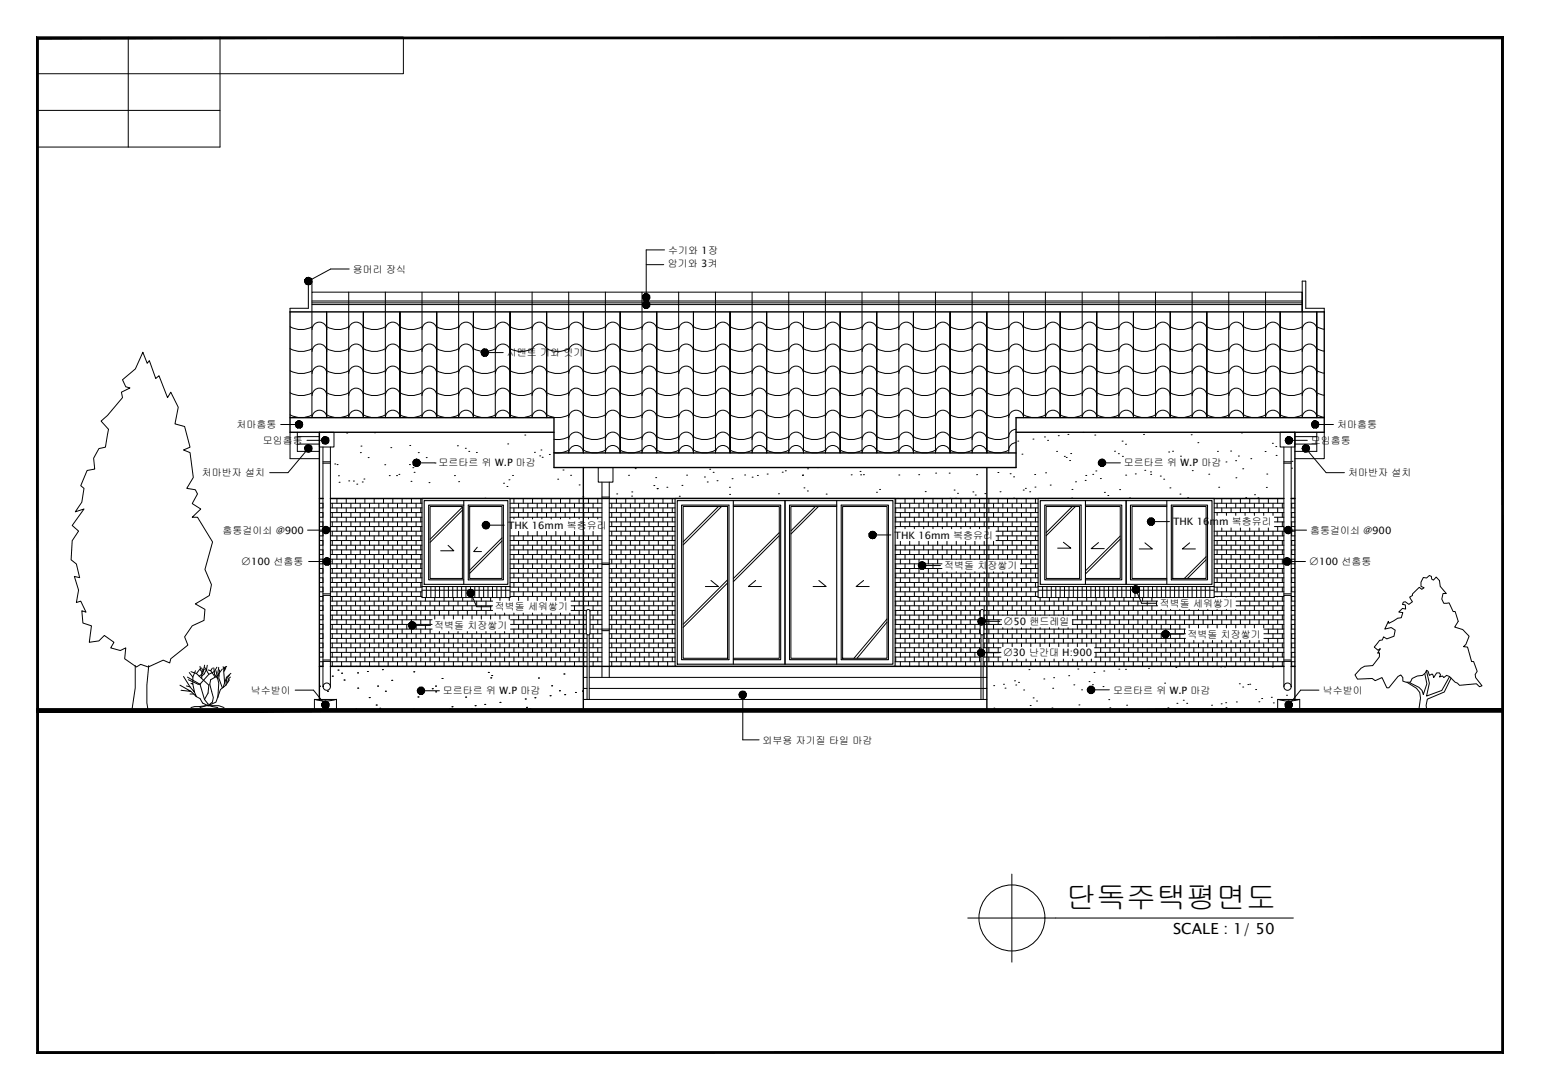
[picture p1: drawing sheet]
<svg xmlns="http://www.w3.org/2000/svg" width="420mm" height="297mm" viewBox="0 0 420 297" stroke-linecap="round" stroke-linejoin="round" font-family="sans-serif">
<defs><g id="words">
<text font-size="8.2" x="290.7" y="247.6">단독주택평면도</text>
<text font-size="4.2" x="319.8" y="254.5">SCALE : 1/ 50</text>
<g font-size="2.8">
<text x="319.8" y="143.2">THK 16mm 복층유리</text>
<text x="138.5" y="144.1">THK 16mm 복층유리</text>
<text x="243.9" y="146.8">THK 16mm 복층유리</text>
<text x="65.7" y="154">∅100 선홈통</text>
<text x="357" y="154">∅100 선홈통</text>
<text x="273.6" y="170.3">∅50 핸드레일</text>
<text x="273.5" y="178.9">∅30 난간대 H:900</text>
</g>
<g font-size="2.7">
<text x="182.2" y="69.1">수기와 1장</text>
<text x="96.2" y="74.3">용머리 장식</text>
<text x="182.1" y="72.9">암기와 3켜</text>
<text x="138.2" y="97.1">시멘트 기와 잇기</text>
<text x="64.5" y="116.7">처마홈통</text>
<text x="364.6" y="116.7">처마홈통</text>
<text x="71.6" y="121">모임홈통</text>
<text x="357.4" y="121">모임홈통</text>
<text x="55" y="129.8">처마반자 설치</text>
<text x="119.6" y="127.1">모르타르 위 W.P 마감</text>
<text x="306.5" y="127.1">모르타르 위 W.P 마감</text>
<text x="367.6" y="129.8">처마반자 설치</text>
<text x="60.7" y="145.4">홈통걸이쇠 @900</text>
<text x="357.3" y="145.4">홈통걸이쇠 @900</text>
<text x="257.4" y="155.1">적벽돌 치장쌓기</text>
<text x="134.9" y="166.4">적벽돌 세워쌓기</text>
<text x="316.2" y="165.4">적벽돌 세워쌓기</text>
<text x="118.4" y="171.4">적벽돌 치장쌓기</text>
<text x="323.8" y="173.8">적벽돌 치장쌓기</text>
<text x="68.4" y="189.1">낙수받이</text>
<text x="120.8" y="189.3">모르타르 위 W.P 마감</text>
<text x="303.5" y="189">모르타르 위 W.P 마감</text>
<text x="360.6" y="189.1">낙수받이</text>
<text x="207.9" y="202.6">외부용 자기질 타일 마감</text>
</g>
</g></defs>
<!-- layer: 5-Fin -->
<g fill="none" stroke="#000" stroke-width=".27">
<path d="M79.1 95a6.2 6.2 0 0 0 6 0M79.1 89a6.2 6.2 0 0 0 6 0M85.1 95.8a2.01 2.01 0 0 1 2-2 2.01 2.01 0 0 1 2 2M85.1 89.8a2.01 2.01 0 0 1 2-2 2.01 2.01 0 0 1 2 2M89.1 95a6.2 6.2 0 0 0 6 0M89.1 89a6.2 6.2 0 0 0 6 0M95.1 95.8a2.01 2.01 0 0 1 2-2 2.01 2.01 0 0 1 2 2M95.1 89.8a2.01 2.01 0 0 1 2-2 2.01 2.01 0 0 1 2 2M99.1 95a6.2 6.2 0 0 0 6 0M99.1 89a6.2 6.2 0 0 0 6 0M105.1 95.8a2.01 2.01 0 0 1 2-2 2.01 2.01 0 0 1 2 2M105.1 89.8a2.01 2.01 0 0 1 2-2 2.01 2.01 0 0 1 2 2"/>
<path d="M109.1 95a6.2 6.2 0 0 0 6 0M109.1 89a6.2 6.2 0 0 0 6 0M115.1 95.8a2.01 2.01 0 0 1 2-2 2.01 2.01 0 0 1 2 2M115.1 89.8a2.01 2.01 0 0 1 2-2 2.01 2.01 0 0 1 2 2M119.1 95a6.2 6.2 0 0 0 6 0M119.1 89a6.2 6.2 0 0 0 6 0M125.1 95.8a2.01 2.01 0 0 1 2-2 2.01 2.01 0 0 1 2 2M125.1 89.8a2.01 2.01 0 0 1 2-2 2.01 2.01 0 0 1 2 2M129.1 95a6.2 6.2 0 0 0 6 0M129.1 89a6.2 6.2 0 0 0 6 0M135.1 95.8a2.01 2.01 0 0 1 2-2 2.01 2.01 0 0 1 2 2M135.1 89.8a2.01 2.01 0 0 1 2-2 2.01 2.01 0 0 1 2 2"/>
<path d="M139.1 95a6.2 6.2 0 0 0 6 0M139.1 89a6.2 6.2 0 0 0 6 0M145.1 95.8a2.01 2.01 0 0 1 2-2 2.01 2.01 0 0 1 2 2M145.1 89.8a2.01 2.01 0 0 1 2-2 2.01 2.01 0 0 1 2 2M149.1 95a6.2 6.2 0 0 0 6 0M149.1 89a6.2 6.2 0 0 0 6 0M155.1 95.8a2.01 2.01 0 0 1 2-2 2.01 2.01 0 0 1 2 2M155.1 89.8a2.01 2.01 0 0 1 2-2 2.01 2.01 0 0 1 2 2M159.1 95a6.2 6.2 0 0 0 6 0M159.1 89a6.2 6.2 0 0 0 6 0M165.1 95.8a2.01 2.01 0 0 1 2-2 2.01 2.01 0 0 1 2 2M165.1 89.8a2.01 2.01 0 0 1 2-2 2.01 2.01 0 0 1 2 2"/>
<path d="M169.1 95a6.2 6.2 0 0 0 6 0M169.1 89a6.2 6.2 0 0 0 6 0M175 95.8a2.01 2.01 0 0 1 2.1-2 2.01 2.01 0 0 1 2 2M175 89.8a2.01 2.01 0 0 1 2.1-2 2.01 2.01 0 0 1 2 2M179.1 95a6.2 6.2 0 0 0 6 0M179.1 89a6.2 6.2 0 0 0 6 0M185.1 95.8a2.01 2.01 0 0 1 2-2 2.01 2.01 0 0 1 2 2M185.1 89.8a2.01 2.01 0 0 1 2-2 2.01 2.01 0 0 1 2 2M189.1 95a6.2 6.2 0 0 0 6 0M189.1 89a6.2 6.2 0 0 0 6 0M195.1 95.8a2.01 2.01 0 0 1 2-2 2.01 2.01 0 0 1 2 2M195.1 89.8a2.01 2.01 0 0 1 2-2 2.01 2.01 0 0 1 2 2"/>
<path d="M199.1 95a6.2 6.2 0 0 0 6 0M199.1 89a6.2 6.2 0 0 0 6 0M205.1 95.8a2.01 2.01 0 0 1 2-2 2.01 2.01 0 0 1 2 2M205.1 89.8a2.01 2.01 0 0 1 2-2 2.01 2.01 0 0 1 2 2M209.1 95a6.2 6.2 0 0 0 6 0M209.1 89a6.2 6.2 0 0 0 6 0M215.1 95.8a2.01 2.01 0 0 1 2-2 2.01 2.01 0 0 1 2 2M215.1 89.8a2.01 2.01 0 0 1 2-2 2.01 2.01 0 0 1 2 2M219.1 95a6.2 6.2 0 0 0 6 0M219.1 89a6.2 6.2 0 0 0 6 0M225 95.8a2.01 2.01 0 0 1 2.1-2 2.01 2.01 0 0 1 2 2M225 89.8a2.01 2.01 0 0 1 2.1-2 2.01 2.01 0 0 1 2 2"/>
<path d="M229.1 95a6.2 6.2 0 0 0 6 0M229.1 89a6.2 6.2 0 0 0 6 0M235.1 95.8a2.01 2.01 0 0 1 2-2 2.01 2.01 0 0 1 2 2M235.1 89.8a2.01 2.01 0 0 1 2-2 2.01 2.01 0 0 1 2 2M239.1 95a6.2 6.2 0 0 0 6 0M239.1 89a6.2 6.2 0 0 0 6 0M245.1 95.8a2.01 2.01 0 0 1 2-2 2.01 2.01 0 0 1 2 2M245.1 89.8a2.01 2.01 0 0 1 2-2 2.01 2.01 0 0 1 2 2M249.1 95a6.2 6.2 0 0 0 6 0M249.1 89a6.2 6.2 0 0 0 6 0M255.1 95.8a2.01 2.01 0 0 1 2-2 2.01 2.01 0 0 1 2 2M255.1 89.8a2.01 2.01 0 0 1 2-2 2.01 2.01 0 0 1 2 2"/>
<path d="M259.1 95a6.2 6.2 0 0 0 6 0M259.1 89a6.2 6.2 0 0 0 6 0M265 95.8a2.01 2.01 0 0 1 2.1-2 2.01 2.01 0 0 1 2 2M265 89.8a2.01 2.01 0 0 1 2.1-2 2.01 2.01 0 0 1 2 2M269 95a6.2 6.2 0 0 0 6.1 0M269 89a6.2 6.2 0 0 0 6.1 0M275 95.8a2.01 2.01 0 0 1 2.1-2 2.01 2.01 0 0 1 2 2M275 89.8a2.01 2.01 0 0 1 2.1-2 2.01 2.01 0 0 1 2 2M279.1 95a6.2 6.2 0 0 0 6 0M279.1 89a6.2 6.2 0 0 0 6 0M285.1 95.8a2.01 2.01 0 0 1 2-2 2.01 2.01 0 0 1 2 2M285.1 89.8a2.01 2.01 0 0 1 2-2 2.01 2.01 0 0 1 2 2"/>
<path d="M289.1 95a6.2 6.2 0 0 0 6 0M289.1 89a6.2 6.2 0 0 0 6 0M295.1 95.8a2.01 2.01 0 0 1 2-2 2.01 2.01 0 0 1 2 2M295.1 89.8a2.01 2.01 0 0 1 2-2 2.01 2.01 0 0 1 2 2M299.1 95a6.2 6.2 0 0 0 6 0M299.1 89a6.2 6.2 0 0 0 6 0M305.1 95.8a2.01 2.01 0 0 1 2-2 2.01 2.01 0 0 1 2 2M305.1 89.8a2.01 2.01 0 0 1 2-2 2.01 2.01 0 0 1 2 2M309.1 95a6.2 6.2 0 0 0 6 0M309.1 89a6.2 6.2 0 0 0 6 0M315 95.8a2.01 2.01 0 0 1 2.1-2 2.01 2.01 0 0 1 2 2M315 89.8a2.01 2.01 0 0 1 2.1-2 2.01 2.01 0 0 1 2 2"/>
<path d="M319 95a6.2 6.2 0 0 0 6.1 0M319 89a6.2 6.2 0 0 0 6.1 0M325 95.8a2.01 2.01 0 0 1 2-2 2.01 2.01 0 0 1 2.1 2M325 89.8a2.01 2.01 0 0 1 2-2 2.01 2.01 0 0 1 2.1 2M329.1 95a6.2 6.2 0 0 0 6 0M329.1 89a6.2 6.2 0 0 0 6 0M335.1 95.8a2.01 2.01 0 0 1 2-2 2.01 2.01 0 0 1 2 2M335.1 89.8a2.01 2.01 0 0 1 2-2 2.01 2.01 0 0 1 2 2M339.1 95a6.2 6.2 0 0 0 6 0M339.1 89a6.2 6.2 0 0 0 6 0M345.1 95.8a2.01 2.01 0 0 1 2-2 2.01 2.01 0 0 1 2 2M345.1 89.8a2.01 2.01 0 0 1 2-2 2.01 2.01 0 0 1 2 2"/>
<path d="M349.1 95a6.2 6.2 0 0 0 6 0M349.1 89a6.2 6.2 0 0 0 6 0M355 95.8a2.01 2.01 0 0 1 2.1-2 2.01 2.01 0 0 1 2 2M355 89.8a2.01 2.01 0 0 1 2.1-2 2.01 2.01 0 0 1 2 2M359 95l2.1 .7M359 89l2.1 .7M79.1 113a6.2 6.2 0 0 0 6 0M79.1 107a6.2 6.2 0 0 0 6 0M79.1 101a6.2 6.2 0 0 0 6 0M85.1 113.8a2.01 2.01 0 0 1 2-2 2.01 2.01 0 0 1 2 2M85.1 107.8a2.01 2.01 0 0 1 2-2 2.01 2.01 0 0 1 2 2M85.1 101.8a2.01 2.01 0 0 1 2-2 2.01 2.01 0 0 1 2 2"/>
<path d="M89.1 113a6.2 6.2 0 0 0 6 0M89.1 107a6.2 6.2 0 0 0 6 0M89.1 101a6.2 6.2 0 0 0 6 0M94.5 118h.1M95.1 113.8a2.01 2.01 0 0 1 2-2 2.01 2.01 0 0 1 2 2M95.1 107.8a2.01 2.01 0 0 1 2-2 2.01 2.01 0 0 1 2 2M95.1 101.8a2.01 2.01 0 0 1 2-2 2.01 2.01 0 0 1 2 2M99.1 113a6.2 6.2 0 0 0 6 0M99.1 107a6.2 6.2 0 0 0 6 0M99.1 101a6.2 6.2 0 0 0 6 0M102.2 117.9h.1M105.1 113.8a2.01 2.01 0 0 1 2-2 2.01 2.01 0 0 1 2 2"/>
<path d="M105.1 107.8a2.01 2.01 0 0 1 2-2 2.01 2.01 0 0 1 2 2M105.1 101.8a2.01 2.01 0 0 1 2-2 2.01 2.01 0 0 1 2 2M109.1 113a6.2 6.2 0 0 0 6 0M109.1 107a6.2 6.2 0 0 0 6 0M109.1 101a6.2 6.2 0 0 0 6 0M115.1 113.8a2.01 2.01 0 0 1 2-2 2.01 2.01 0 0 1 2 2M115.1 107.8a2.01 2.01 0 0 1 2-2 2.01 2.01 0 0 1 2 2M115.1 101.8a2.01 2.01 0 0 1 2-2 2.01 2.01 0 0 1 2 2M119.1 113a6.2 6.2 0 0 0 6 0M119.1 107a6.2 6.2 0 0 0 6 0M119.1 101a6.2 6.2 0 0 0 6 0M125.1 113.8a2.01 2.01 0 0 1 2-2 2.01 2.01 0 0 1 2 2"/>
<path d="M125.1 107.8a2.01 2.01 0 0 1 2-2 2.01 2.01 0 0 1 2 2M125.1 101.8a2.01 2.01 0 0 1 2-2 2.01 2.01 0 0 1 2 2M129.1 113a6.2 6.2 0 0 0 6 0M129.1 107a6.2 6.2 0 0 0 6 0M129.1 101a6.2 6.2 0 0 0 6 0M135.1 113.8a2.01 2.01 0 0 1 2-2 2.01 2.01 0 0 1 2 2M135.1 107.8a2.01 2.01 0 0 1 2-2 2.01 2.01 0 0 1 2 2M135.1 101.8a2.01 2.01 0 0 1 2-2 2.01 2.01 0 0 1 2 2M139.1 113a6.2 6.2 0 0 0 6 0M139.1 107a6.2 6.2 0 0 0 6 0M139.1 101a6.2 6.2 0 0 0 6 0M143.1 118.6h.1"/>
<path d="M145.1 113.8a2.01 2.01 0 0 1 2-2 2.01 2.01 0 0 1 2 2M145.1 107.8a2.01 2.01 0 0 1 2-2 2.01 2.01 0 0 1 2 2M145.1 101.8a2.01 2.01 0 0 1 2-2 2.01 2.01 0 0 1 2 2M149.1 113a6.2 6.2 0 0 0 6 0M149.1 107a6.2 6.2 0 0 0 6 0M149.1 101a6.2 6.2 0 0 0 6 0M155.1 113.8a2.01 2.01 0 0 1 2-2 2.01 2.01 0 0 1 2 2M155.1 107.8a2.01 2.01 0 0 1 2-2 2.01 2.01 0 0 1 2 2M155.1 101.8a2.01 2.01 0 0 1 2-2 2.01 2.01 0 0 1 2 2M155.1 119.8a2.01 2.01 0 0 1 2-2 2.01 2.01 0 0 1 2 2M155.1 119l-1.7 .6-2.3 .1M159.1 113a6.2 6.2 0 0 0 6 0"/>
<path d="M159.1 107a6.2 6.2 0 0 0 6 0M159.1 101a6.2 6.2 0 0 0 6 0M159.1 119a6.2 6.2 0 0 0 6 0M165.1 113.8a2.01 2.01 0 0 1 2-2 2.01 2.01 0 0 1 2 2M165.1 107.8a2.01 2.01 0 0 1 2-2 2.01 2.01 0 0 1 2 2M165.1 101.8a2.01 2.01 0 0 1 2-2 2.01 2.01 0 0 1 2 2M165.1 119.8a2.01 2.01 0 0 1 2-2 2.01 2.01 0 0 1 2 2M169.1 113a6.2 6.2 0 0 0 6 0M169.1 107a6.2 6.2 0 0 0 6 0M169.1 101a6.2 6.2 0 0 0 6 0M169.1 119a6.2 6.2 0 0 0 6 0M175 113.8a2.01 2.01 0 0 1 2.1-2 2.01 2.01 0 0 1 2 2"/>
<path d="M175 107.8a2.01 2.01 0 0 1 2.1-2 2.01 2.01 0 0 1 2 2M175 101.8a2.01 2.01 0 0 1 2.1-2 2.01 2.01 0 0 1 2 2M175 119.8a2.01 2.01 0 0 1 2.1-2 2.01 2.01 0 0 1 2 2M179.1 113a6.2 6.2 0 0 0 6 0M179.1 107a6.2 6.2 0 0 0 6 0M179.1 101a6.2 6.2 0 0 0 6 0M179.1 119a6.2 6.2 0 0 0 6 0M185.1 113.8a2.01 2.01 0 0 1 2-2 2.01 2.01 0 0 1 2 2M185.1 107.8a2.01 2.01 0 0 1 2-2 2.01 2.01 0 0 1 2 2M185.1 101.8a2.01 2.01 0 0 1 2-2 2.01 2.01 0 0 1 2 2M185.1 119.8a2.01 2.01 0 0 1 2-2 2.01 2.01 0 0 1 2 2M189.1 113a6.2 6.2 0 0 0 6 0"/>
<path d="M189.1 107a6.2 6.2 0 0 0 6 0M189.1 101a6.2 6.2 0 0 0 6 0M189.1 119a6.2 6.2 0 0 0 6 0M195.1 113.8a2.01 2.01 0 0 1 2-2 2.01 2.01 0 0 1 2 2M195.1 107.8a2.01 2.01 0 0 1 2-2 2.01 2.01 0 0 1 2 2M195.1 101.8a2.01 2.01 0 0 1 2-2 2.01 2.01 0 0 1 2 2M195.1 119.8a2.01 2.01 0 0 1 2-2 2.01 2.01 0 0 1 2 2M199.1 113a6.2 6.2 0 0 0 6 0M199.1 107a6.2 6.2 0 0 0 6 0M199.1 101a6.2 6.2 0 0 0 6 0M199.1 119a6.2 6.2 0 0 0 6 0M205.1 113.8a2.01 2.01 0 0 1 2-2 2.01 2.01 0 0 1 2 2"/>
<path d="M205.1 107.8a2.01 2.01 0 0 1 2-2 2.01 2.01 0 0 1 2 2M205.1 101.8a2.01 2.01 0 0 1 2-2 2.01 2.01 0 0 1 2 2M205.1 119.8a2.01 2.01 0 0 1 2-2 2.01 2.01 0 0 1 2 2M209.1 113a6.2 6.2 0 0 0 6 0M209.1 107a6.2 6.2 0 0 0 6 0M209.1 101a6.2 6.2 0 0 0 6 0M209.1 119a6.2 6.2 0 0 0 6 0M215.1 113.8a2.01 2.01 0 0 1 2-2 2.01 2.01 0 0 1 2 2M215.1 107.8a2.01 2.01 0 0 1 2-2 2.01 2.01 0 0 1 2 2M215.1 101.8a2.01 2.01 0 0 1 2-2 2.01 2.01 0 0 1 2 2M215.1 119.8a2.01 2.01 0 0 1 2-2 2.01 2.01 0 0 1 2 2M219.1 113a6.2 6.2 0 0 0 6 0"/>
<path d="M219.1 107a6.2 6.2 0 0 0 6 0M219.1 101a6.2 6.2 0 0 0 6 0M219.1 119a6.2 6.2 0 0 0 6 0M225 113.8a2.01 2.01 0 0 1 2.1-2 2.01 2.01 0 0 1 2 2M225 107.8a2.01 2.01 0 0 1 2.1-2 2.01 2.01 0 0 1 2 2M225 101.8a2.01 2.01 0 0 1 2.1-2 2.01 2.01 0 0 1 2 2M225 119.8a2.01 2.01 0 0 1 2.1-2 2.01 2.01 0 0 1 2 2M229.1 113a6.2 6.2 0 0 0 6 0M229.1 107a6.2 6.2 0 0 0 6 0M229.1 101a6.2 6.2 0 0 0 6 0M229.1 119a6.2 6.2 0 0 0 6 0M235.1 113.8a2.01 2.01 0 0 1 2-2 2.01 2.01 0 0 1 2 2"/>
<path d="M235.1 107.8a2.01 2.01 0 0 1 2-2 2.01 2.01 0 0 1 2 2M235.1 101.8a2.01 2.01 0 0 1 2-2 2.01 2.01 0 0 1 2 2M235.1 119.8a2.01 2.01 0 0 1 2-2 2.01 2.01 0 0 1 2 2M239.1 113a6.2 6.2 0 0 0 6 0M239.1 107a6.2 6.2 0 0 0 6 0M239.1 101a6.2 6.2 0 0 0 6 0M239.1 119a6.2 6.2 0 0 0 6 0M245.1 113.8a2.01 2.01 0 0 1 2-2 2.01 2.01 0 0 1 2 2M245.1 107.8a2.01 2.01 0 0 1 2-2 2.01 2.01 0 0 1 2 2M245.1 101.8a2.01 2.01 0 0 1 2-2 2.01 2.01 0 0 1 2 2M245.1 119.8a2.01 2.01 0 0 1 2-2 2.01 2.01 0 0 1 2 2M249.1 113a6.2 6.2 0 0 0 6 0"/>
<path d="M249.1 107a6.2 6.2 0 0 0 6 0M249.1 101a6.2 6.2 0 0 0 6 0M249.1 119a6.2 6.2 0 0 0 6 0M255.1 113.8a2.01 2.01 0 0 1 2-2 2.01 2.01 0 0 1 2 2M255.1 107.8a2.01 2.01 0 0 1 2-2 2.01 2.01 0 0 1 2 2M255.1 101.8a2.01 2.01 0 0 1 2-2 2.01 2.01 0 0 1 2 2M255.1 119.8a2.01 2.01 0 0 1 2-2 2.01 2.01 0 0 1 2 2M259.1 113a6.2 6.2 0 0 0 6 0M259.1 107a6.2 6.2 0 0 0 6 0M259.1 101a6.2 6.2 0 0 0 6 0M259.1 119a6.2 6.2 0 0 0 6 0M265 113.8a2.01 2.01 0 0 1 2.1-2 2.01 2.01 0 0 1 2 2"/>
<path d="M265 107.8a2.01 2.01 0 0 1 2.1-2 2.01 2.01 0 0 1 2 2M265 101.8a2.01 2.01 0 0 1 2.1-2 2.01 2.01 0 0 1 2 2M265 119.8a2.01 2.01 0 0 1 2.1-2 2.01 2.01 0 0 1 2 2M269 113a6.2 6.2 0 0 0 6.1 0M269 107a6.2 6.2 0 0 0 6.1 0M269 101a6.2 6.2 0 0 0 6.1 0M275 113.8a2.01 2.01 0 0 1 2.1-2 2.01 2.01 0 0 1 2 2M275 107.8a2.01 2.01 0 0 1 2.1-2 2.01 2.01 0 0 1 2 2M275 101.8a2.01 2.01 0 0 1 2.1-2 2.01 2.01 0 0 1 2 2M277.1 117a1.97 1.97 0 0 0-2 2 6.2 6.2 0 0 1-6.1 0M279.1 113a6.2 6.2 0 0 0 6 0M279.1 107a6.2 6.2 0 0 0 6 0"/>
<path d="M279.1 101a6.2 6.2 0 0 0 6 0M281.6 119.7h.1M284.8 119.1h.1M285.1 113.8a2.01 2.01 0 0 1 2-2 2.01 2.01 0 0 1 2 2M285.1 107.8a2.01 2.01 0 0 1 2-2 2.01 2.01 0 0 1 2 2M285.1 101.8a2.01 2.01 0 0 1 2-2 2.01 2.01 0 0 1 2 2M288.5 118.7h.1M289.1 113a6.2 6.2 0 0 0 6 0M289.1 107a6.2 6.2 0 0 0 6 0M289.1 101a6.2 6.2 0 0 0 6 0M291.2 118.4h.1M295.1 113.8a2.01 2.01 0 0 1 2-2 2.01 2.01 0 0 1 2 2"/>
<path d="M295.1 107.8a2.01 2.01 0 0 1 2-2 2.01 2.01 0 0 1 2 2M295.1 101.8a2.01 2.01 0 0 1 2-2 2.01 2.01 0 0 1 2 2M295.3 117.8h.1M298.5 118.6h.1M299.1 113a6.2 6.2 0 0 0 6 0M299.1 107a6.2 6.2 0 0 0 6 0M299.1 101a6.2 6.2 0 0 0 6 0M305.1 113.8a2.01 2.01 0 0 1 2-2 2.01 2.01 0 0 1 2 2M305.1 107.8a2.01 2.01 0 0 1 2-2 2.01 2.01 0 0 1 2 2M305.1 101.8a2.01 2.01 0 0 1 2-2 2.01 2.01 0 0 1 2 2M309.1 113a6.2 6.2 0 0 0 6 0M309.1 107a6.2 6.2 0 0 0 6 0"/>
<path d="M309.1 101a6.2 6.2 0 0 0 6 0M311.8 118.4h.1M315 113.8a2.01 2.01 0 0 1 2.1-2 2.01 2.01 0 0 1 2 2M315 107.8a2.01 2.01 0 0 1 2.1-2 2.01 2.01 0 0 1 2 2M315 101.8a2.01 2.01 0 0 1 2.1-2 2.01 2.01 0 0 1 2 2M319 113a6.2 6.2 0 0 0 6.1 0M319 107a6.2 6.2 0 0 0 6.1 0M319 101a6.2 6.2 0 0 0 6.1 0M324.8 118.5h.1M325 113.8a2.01 2.01 0 0 1 2-2 2.01 2.01 0 0 1 2.1 2M325 107.8a2.01 2.01 0 0 1 2-2 2.01 2.01 0 0 1 2.1 2M325 101.8a2.01 2.01 0 0 1 2-2 2.01 2.01 0 0 1 2.1 2"/>
<path d="M329.1 113a6.2 6.2 0 0 0 6 0M329.1 107a6.2 6.2 0 0 0 6 0M329.1 101a6.2 6.2 0 0 0 6 0M335.1 113.8a2.01 2.01 0 0 1 2-2 2.01 2.01 0 0 1 2 2M335.1 107.8a2.01 2.01 0 0 1 2-2 2.01 2.01 0 0 1 2 2M335.1 101.8a2.01 2.01 0 0 1 2-2 2.01 2.01 0 0 1 2 2M338.5 118h.1M339.1 113a6.2 6.2 0 0 0 6 0M339.1 107a6.2 6.2 0 0 0 6 0M339.1 101a6.2 6.2 0 0 0 6 0M345.1 113.8a2.01 2.01 0 0 1 2-2 2.01 2.01 0 0 1 2 2M345.1 107.8a2.01 2.01 0 0 1 2-2 2.01 2.01 0 0 1 2 2"/>
<path d="M345.1 101.8a2.01 2.01 0 0 1 2-2 2.01 2.01 0 0 1 2 2M349.1 113a6.2 6.2 0 0 0 6 0M349.1 107a6.2 6.2 0 0 0 6 0M349.1 101a6.2 6.2 0 0 0 6 0M355 113.8a2.01 2.01 0 0 1 2.1-2 2.01 2.01 0 0 1 2 2M355 107.8a2.01 2.01 0 0 1 2.1-2 2.01 2.01 0 0 1 2 2M355 101.8a2.01 2.01 0 0 1 2.1-2 2.01 2.01 0 0 1 2 2M359 113l2.1 .7M359 107l2.1 .7M359 101l2.1 .7M87.1 135.9h1M87.1 137.1h1v1.3h-1"/>
<path d="M87.1 139.7h1v1.3h-1M88.1 135.8v.1M90.1 135.9h25M90.1 137.1h25M90.1 138.4h25M90.1 139.7h25M90.6 135.8v.1M90.6 137.1v1.3M90.6 139.7v1.3M91.3 126.4h.1M91.9 135.9v1.2M91.9 138.4v1.3"/>
<path d="M91.9 126.6h.1M92.3 129.7h.1M92.5 131.4h.1M93.1 135.8v.1M93.1 137.1v1.3M93.1 139.7v1.3M94.4 135.9v1.2M94.4 138.4v1.3M95.1 131h.1M95.7 135.8v.1M95.7 137.1v1.3M95.7 139.7v1.3"/>
<path d="M96.4 131.1h.1M96.9 135.9v1.2M96.9 138.4v1.3M97.3 131.9h.1M98.2 135.8v.1M98.2 137.1v1.3M98.2 139.7v1.3M98.3 123.3h.1M98.4 121.6h.1M98.8 131.3h.1M99.2 130.5h.1M99.5 135.9v1.2"/>
<path d="M99.5 138.4v1.3M100.4 124.7h.1M100.8 135.8v.1M100.8 137.1v1.3M100.8 139.7v1.3M102 135.9v1.2M102 138.4v1.3M103.3 135.8v.1M103.3 137.1v1.3M103.3 139.7v1.3M104.6 135.9v1.2M104.6 138.4v1.3"/>
<path d="M104.9 126.6h.1M105.8 135.8v.1M105.8 137.1v1.3M105.8 139.7v1.3M106.1 129.6h.1M106.6 122h.1M107.1 135.9v1.2M107.1 138.4v1.3M108.1 129.6h.1M108.4 135.8v.1M108.4 137.1v1.3M108.4 139.7v1.3"/>
<path d="M108.8 129.3h.1M109.6 135.9v1.2M109.6 138.4v1.3M110.9 135.8v.1M110.9 137.1v1.3M110.9 139.7v1.3M111.6 126.6h.1M111.7 121.4h.1M112.1 131.2h.1M112.2 135.9v1.2M112.2 138.4v1.3M112.6 127.5h.1"/>
<path d="M112.9 128.7h.1M113.5 135.8v.1M113.5 137.1v1.3M113.5 139.7v1.3M114 123.3h.1M114.7 135.9v1.2M114.7 138.4v1.3M116.2 124.7h.1M117 131.5h.1M117.3 138h8.8v19.6h-8.8zM118.6 126.2h.1M123.9 129.6h.1"/>
<path d="M124.7 121.5h.1M125.1 131.3h.1M126.1 138.2l-8.8 8.8M126.1 139.1l-8.8 8.7M126.9 122.2h.1M127.8 123h.1M128.1 138h8.8v19.6h-8.8zM129.9 123.3h.1M132.2 135.8h.1M137.3 131.7h.1M138.2 132.6h.1M138.4 121h.1"/>
<path d="M138.8 130.8h.1M139.1 135.9h25M139.1 137.1h25M139.1 138.4h25M139.1 139.7h25M139.7 129.6h.1M140.1 135.9v1.2M140.1 138.4v1.3M141.4 135.8v.1M141.4 137.1v1.3M141.4 139.7v1.3M142.7 135.9v1.2"/>
<path d="M142.7 138.4v1.3M143.9 135.8v.1M143.9 137.1v1.3M143.9 139.7v1.3M145.2 135.9v1.2M145.2 138.4v1.3M145.7 123.3h.1M146.5 135.8v.1M146.5 137.1v1.3M146.5 139.7v1.3M147.2 124.2h.1M147.5 122.6h.1"/>
<path d="M147.7 135.9v1.2M147.7 138.4v1.3M147.8 124.6h.1M149 135.8v.1M149 137.1v1.3M149 139.7v1.3M149.8 123.9h.1M150.3 135.9v1.2M150.3 138.4v1.3M151.6 135.8v.1M151.6 137.1v1.3M151.6 139.7v1.3"/>
<path d="M152.1 130.6h.1M152.8 135.9v1.2M152.8 138.4v1.3M153.5 128.1h.1M154.1 135.8v.1M154.1 137.1v1.3M154.1 139.7v1.3M155.1 123.4a2.01 2.01 0 0 1 2-2 2.01 2.01 0 0 1 2 2M155.1 122.7l-1.7 .6h-2.3M155.4 135.9v1.2M155.4 138.4v1.3M155.6 129.5h.1"/>
<path d="M156.6 135.8v.1M156.6 137.1v1.3M156.6 139.7v1.3M157.9 132.2h.1M157.9 135.9v1.2M157.9 138.4v1.3M158.9 135.4h.1M159.1 122.7a6.2 6.2 0 0 0 6 0M159.2 135.8v.1M159.2 137.1v1.3M159.2 139.7v1.3M160.4 135.9v1.2"/>
<path d="M160.4 138.4v1.3M161.7 135.8v.1M161.7 137.1v1.3M161.7 139.7v1.3M163 135.9v1.2M163 138.4v1.3M165.1 123.4a2.01 2.01 0 0 1 2-2 2.01 2.01 0 0 1 2 2M166.1 135.9h18M166.1 137.1h18M166.1 138.4h18M166.1 139.7h18M166.8 135.8v.1"/>
<path d="M166.8 137.1v1.3M166.8 139.7v1.3M168.1 135.9v1.2M168.1 138.4v1.3M168.1 134.6h.1M169.1 122.7a6.2 6.2 0 0 0 6 0M169.3 135.8v.1M169.3 137.1v1.3M169.3 139.7v1.3M170.6 135.9v1.2M170.6 138.4v1.3M171.4 129.5h.1"/>
<path d="M171.9 135.8v.1M171.9 137.1v1.3M171.9 139.7v1.3M172.2 135.2h.1M172.3 134.1h.1M173.1 135.9v1.2M173.1 138.4v1.3M173.2 127.7h.1M174.4 135.8v.1M174.4 137.1v1.3M174.4 139.7v1.3M175 123.4a2.01 2.01 0 0 1 2.1-2 2.01 2.01 0 0 1 2 2"/>
<path d="M175.7 135.9v1.2M175.7 138.4v1.3M177 135.8v.1M177 137.1v1.3M177 139.7v1.3M178.2 135.9v1.2M178.2 138.4v1.3M178.3 132.3h.1M178.8 130.2h.1M179.1 122.7a6.2 6.2 0 0 0 6 0M179.2 133.2h.1M179.5 135.8v.1"/>
<path d="M179.5 137.1v1.3M179.5 139.7v1.3M180.8 135.9v1.2M180.8 138.4v1.3M181.8 132.8h.1M182 135.8v.1M182 137.1v1.3M182 139.7v1.3M183.3 135.9v1.2M183.3 138.4v1.3M185.1 123.4a2.01 2.01 0 0 1 2-2 2.01 2.01 0 0 1 2 2M185.2 135.2h.1"/>
<path d="M185.9 132.3h.1M186.3 138h12.1v41.4h-12.1zM187.2 129.5h.1M189.1 122.7a6.2 6.2 0 0 0 6 0M192.1 130h.1M192.8 131.3h.1M193.5 127.9h.1M194.4 128.7h.1M195.1 123.4a2.01 2.01 0 0 1 2-2 2.01 2.01 0 0 1 2 2M195.5 131h.1M195.9 138l-9.6 9.6M196.7 138l-10.4 10.5"/>
<path d="M198.9 132.8h.1M198.9 134.7h.1M199.1 122.7a6.2 6.2 0 0 0 6 0M199.6 130.5h.1M199.9 138h12.6v41.4h-12.6M203 129.4h.1M205.1 130h.1M205.1 123.4a2.01 2.01 0 0 1 2-2 2.01 2.01 0 0 1 2 2M206.5 129.6h.1M209.1 122.7a6.2 6.2 0 0 0 6 0M209.2 129.2h.1M212.3 134.6h.1"/>
<path d="M213.3 128.7h.1M214.1 128.3h.1M215.1 123.4a2.01 2.01 0 0 1 2-2 2.01 2.01 0 0 1 2 2M218.8 129.6h.1M218.8 129.4h.1M219.1 122.7a6.2 6.2 0 0 0 6 0M219.2 133h.1M220.1 133.8h.1M220.2 127.7h.1M222.3 138l-6.7 6.7M222.8 127.4h.1M223.1 138l-7.5 7.5"/>
<path d="M225 123.4a2.01 2.01 0 0 1 2.1-2 2.01 2.01 0 0 1 2 2M225.3 134.6h.1M228.1 138h-12.5v41.4h12.5M229.1 122.7a6.2 6.2 0 0 0 6 0M229.7 138h12.2v41.4h-12.2zM232.1 129.4h.1M234.5 128.5h.1M234.7 129.4h.1M235.1 123.4a2.01 2.01 0 0 1 2-2 2.01 2.01 0 0 1 2 2M235.4 129.4h.1M239 134.1h.1M239.1 122.7a6.2 6.2 0 0 0 6 0"/>
<path d="M239.8 133.4h.1M244.1 135.9h38.9M244.1 137.1h38.9M244.1 138.4h38.9M244.1 139.7h38.9M244.2 135.9v1.2M244.2 138.4v1.3M244.7 135.8h.1M245.1 129.4h.1M245.1 123.4a2.01 2.01 0 0 1 2-2 2.01 2.01 0 0 1 2 2M245.5 135.8v.1M245.5 137.1v1.3"/>
<path d="M245.5 139.7v1.3M246.8 135.9v1.2M246.8 138.4v1.3M248 135.8v.1M248 137.1v1.3M248 139.7v1.3M249.1 122.7a6.2 6.2 0 0 0 6 0M249.3 135.9v1.2M249.3 138.4v1.3M250.5 129.4h.1M250.6 135.8v.1M250.6 137.1v1.3"/>
<path d="M250.6 139.7v1.3M251.8 135.9v1.2M251.8 138.4v1.3M252.3 134h.1M253.1 135.8v.1M253.1 137.1v1.3M253.1 139.7v1.3M254.4 135.9v1.2M254.4 138.4v1.3M255.1 123.4a2.01 2.01 0 0 1 2-2 2.01 2.01 0 0 1 2 2M255.1 128.9h.1M255.7 135.8v.1"/>
<path d="M255.7 137.1v1.3M255.7 139.7v1.3M256.9 135.9v1.2M256.9 138.4v1.3M258.2 135.8v.1M258.2 137.1v1.3M258.2 139.7v1.3M258.8 128.9h.1M259 135.8h.1M259.1 122.7a6.2 6.2 0 0 0 6 0M259.5 135.9v1.2M259.5 138.4v1.3"/>
<path d="M260.1 133.5h.1M260.5 135.8h.1M260.7 135.8v.1M260.7 137.1v1.3M260.7 139.7v1.3M261.1 134.4h.1M262 135.9v1.2M262 138.4v1.3M263.3 135.8v.1M263.3 137.1v1.3M263.3 139.7v1.3M264.5 135.9v1.2"/>
<path d="M264.5 138.4v1.3M265 123.4a2.01 2.01 0 0 1 2.1-2 2.01 2.01 0 0 1 2 2M265.3 134.1h.1M265.8 135.8v.1M265.8 137.1v1.3M265.8 139.7v1.3M265.9 134.9h.1M266.3 129.4h.1M267.1 135.9v1.2M267.1 138.4v1.3M268.4 135.8v.1M268.4 137.1v1.3"/>
<path d="M268.4 139.7v1.3M268.5 134.5h.1M269.6 135.9v1.2M269.6 138.4v1.3M270.9 135.8v.1M270.9 137.1v1.3M270.9 139.7v1.3M272.1 128.8h.1M272.2 135.9v1.2M272.2 138.4v1.3M272.7 134h.1M273.4 135.8v.1"/>
<path d="M273.4 137.1v1.3M273.4 139.7v1.3M274.7 135.9v1.2M274.7 138.4v1.3M275.4 129.1h.1M276 135.8v.1M276 137.1v1.3M276 139.7v1.3M276.4 135.7h.1M276.4 129.9h.1M277.1 120.6a1.97 1.97 0 0 0-2 2.1 6.2 6.2 0 0 1-6.1 0M277.2 135.9v1.2"/>
<path d="M277.2 138.4v1.3M277.5 120.2h.1M278.5 135.8v.1M278.5 137.1v1.3M278.5 139.7v1.3M278.6 123.8h.1M279 133.5h.1M279.6 133.1h.1M279.8 135.9v1.2M279.8 138.4v1.3M280.8 134h.1M281.1 135.8v.1"/>
<path d="M281.1 137.1v1.3M281.1 139.7v1.3M282.1 129.3h.1M282.2 132.7h.1M282.3 135.9v1.2M282.3 138.4v1.3M285.1 128.8h.1M285.2 138h9.1v19.6h-9.1zM285.6 120h.1M286.3 132.2h.1M288.1 123h.1M290.2 124.4h.1"/>
<path d="M290.7 124.7h.1M291.6 125.5h.1M291.9 123.6h.1M292.2 135.7h.1M292.3 133.4h.1M292.4 138l-7.2 7.1M293.2 138l-8 8M293.2 131.3h.1M295.9 130.9h.1M296 138h9.4v19.6h-9.4M296 129.6h.1M297.9 129.3h.1"/>
<path d="M298.8 128.3h.1M300 130.4h.1M301.1 134.2h.1M302 135h.1M303.9 123h.1M304.9 123.6h.1M305.3 133.4h.1M305.9 120.2h.1M306 124.4h.1M306.9 121.1h.1M306.9 129.5h.1M308 135.7h.1"/>
<path d="M309.5 129.1h.1M312.1 128.2h.1M313.7 128.6h.1M313.7 129.3h.1M316.4 129.7h.1M317.3 130.6h.1M318.1 138h-9.4v19.6h9.4M318.6 123.2h.1M319 133h.1M319.7 123h.1M319.7 138h9.1v19.6h-9.1zM321.7 134.6h.1"/>
<path d="M321.9 124.3h.1M323.8 135.7h.1M325.1 128.3h.1M326.6 120.6h.1M329.6 129.2h.1M331 135.9h19.1M331 137.1h19.1M331 138.4h19.1M331 139.7h19.1M331.9 135.8v.1M331.9 137.1v1.3M331.9 139.7v.7"/>
<path d="M331.9 123h.1M332.3 132.8h.1M333.1 135.9v1.2M333.1 138.4v1.3M334.3 125.9h.1M334.4 135.8v.1M334.4 137.1v1.3M334.4 139.7v.7M335.5 122.9h.1M335.7 135.9v1.2M335.7 138.4v1.3M336.9 125.5h.1"/>
<path d="M336.9 135.8v.1M336.9 137.1v1.3M336.9 139.7v.7M337 130.2h.1M337.7 124.3h.1M338.2 135.9v1.2M338.2 138.4v1.3M338.8 127.7h.1M339.5 135.8v.1M339.5 137.1v1.3M339.5 139.7v.7M339.6 135.6h.1"/>
<path d="M340.7 135.9v1.2M340.7 138.4v1.3M341 125h.1M342 135.8v.1M342 137.1v1.3M342 139.7v.7M342.1 134.8h.1M343 135.7h.1M343.3 135.9v1.2M343.3 138.4v1.3M344.6 135.8v.1M344.6 137.1v1.3"/>
<path d="M344.6 139.7v.7M344.9 123h.1M345.3 132.8h.1M345.4 129.2h.1M345.8 135.9v1.2M345.8 138.4v1.3M346.9 120.8h.1M347.1 135.8v.1M347.1 137.1v1.3M347.1 139.7v.7M347.9 121.7h.1M347.9 124.1h.1"/>
<path d="M348.4 135.9v1.2M348.4 138.4v1.3M349.6 135.8v.1M349.6 137.1v1.3M349.6 139.7v1.3M352 135.9h1.1M352 137.1h1.1M352 138.4h1.1M352 139.7h1.1M352.1 127.6h.1M352.2 135.8v.1M352.2 137.1v1.3"/>
<path d="M352.2 139.7v1.3M352.3 125.7h.1M87.1 142.2h1v1.3h-1M87.1 144.8h1v1.2h-1M87.1 147.3h1v1.3h-1M87.1 149.8h1v1.3h-1M87.1 152.4h1v1.3h-1M87.1 154.9h1v1.3h-1M87.1 157.5h1v1.2h-1M90.1 141h25M90.1 142.2h25M90.1 143.5h25"/>
<path d="M90.1 144.8h25M90.1 146h25M90.1 147.3h25M90.1 148.6h25M90.1 149.8h25M90.1 151.1h25M90.1 152.4h25M90.1 153.7h25M90.1 154.9h25M90.1 156.2h25M90.1 157.5h25M90.1 158.7h25"/>
<path d="M90.6 142.2v1.3M90.6 144.8v1.2M90.6 147.3v1.3M90.6 149.8v1.3M90.6 152.4v1.3M90.6 154.9v1.3M90.6 157.5v1.2M91.9 141v1.2M91.9 143.5v1.3M91.9 146v1.3M91.9 148.6v1.2M91.9 151.1v1.3"/>
<path d="M91.9 153.7v1.2M91.9 156.2v1.3M91.9 158.7v1.3M93.1 142.2v1.3M93.1 144.8v1.2M93.1 147.3v1.3M93.1 149.8v1.3M93.1 152.4v1.3M93.1 154.9v1.3M93.1 157.5v1.2M94.4 141v1.2M94.4 143.5v1.3"/>
<path d="M94.4 146v1.3M94.4 148.6v1.2M94.4 151.1v1.3M94.4 153.7v1.2M94.4 156.2v1.3M94.4 158.7v1.3M95.7 142.2v1.3M95.7 144.8v1.2M95.7 147.3v1.3M95.7 149.8v1.3M95.7 152.4v1.3M95.7 154.9v1.3"/>
<path d="M95.7 157.5v1.2M96.9 141v1.2M96.9 143.5v1.3M96.9 146v1.3M96.9 148.6v1.2M96.9 151.1v1.3M96.9 153.7v1.2M96.9 156.2v1.3M96.9 158.7v1.3M98.2 142.2v1.3M98.2 144.8v1.2M98.2 147.3v1.3"/>
<path d="M98.2 149.8v1.3M98.2 152.4v1.3M98.2 154.9v1.3M98.2 157.5v1.2M99.5 141v1.2M99.5 143.5v1.3M99.5 146v1.3M99.5 148.6v1.2M99.5 151.1v1.3M99.5 153.7v1.2M99.5 156.2v1.3M99.5 158.7v1.3"/>
<path d="M100.8 142.2v1.3M100.8 144.8v1.2M100.8 147.3v1.3M100.8 149.8v1.3M100.8 152.4v1.3M100.8 154.9v1.3M100.8 157.5v1.2M102 141v1.2M102 143.5v1.3M102 146v1.3M102 148.6v1.2M102 151.1v1.3"/>
<path d="M102 153.7v1.2M102 156.2v1.3M102 158.7v1.3M103.3 142.2v1.3M103.3 144.8v1.2M103.3 147.3v1.3M103.3 149.8v1.3M103.3 152.4v1.3M103.3 154.9v1.3M103.3 157.5v1.2M104.6 141v1.2M104.6 143.5v1.3"/>
<path d="M104.6 146v1.3M104.6 148.6v1.2M104.6 151.1v1.3M104.6 153.7v1.2M104.6 156.2v1.3M104.6 158.7v1.3M105.8 142.2v1.3M105.8 144.8v1.2M105.8 147.3v1.3M105.8 149.8v1.3M105.8 152.4v1.3M105.8 154.9v1.3"/>
<path d="M105.8 157.5v1.2M107.1 141v1.2M107.1 143.5v1.3M107.1 146v1.3M107.1 148.6v1.2M107.1 151.1v1.3M107.1 153.7v1.2M107.1 156.2v1.3M107.1 158.7v1.3M108.4 142.2v1.3M108.4 144.8v1.2M108.4 147.3v1.3"/>
<path d="M108.4 149.8v1.3M108.4 152.4v1.3M108.4 154.9v1.3M108.4 157.5v1.2M109.6 141v1.2M109.6 143.5v1.3M109.6 146v1.3M109.6 148.6v1.2M109.6 151.1v1.3M109.6 153.7v1.2M109.6 156.2v1.3M109.6 158.7v1.3"/>
<path d="M110.9 142.2v1.3M110.9 144.8v1.2M110.9 147.3v1.3M110.9 149.8v1.3M110.9 152.4v1.3M110.9 154.9v1.3M110.9 157.5v1.2M112.2 141v1.2M112.2 143.5v1.3M112.2 146v1.3M112.2 148.6v1.2M112.2 151.1v1.3"/>
<path d="M112.2 153.7v1.2M112.2 156.2v1.3M112.2 158.7v1.3M113.5 142.2v1.3M113.5 144.8v1.2M113.5 147.3v1.3M113.5 149.8v1.3M113.5 152.4v1.3M113.5 154.9v1.3M113.5 157.5v1.2M114.7 141v1.2M114.7 143.5v1.3"/>
<path d="M114.7 146v1.3M114.7 148.6v1.2M114.7 151.1v1.3M114.7 153.7v1.2M114.7 156.2v1.3M114.7 158.7v1.3M136.9 146.6l-8.8 8.8M136.9 147.4l-8.8 8.8M139.1 141h25M139.1 146h25M139.1 147.3h25M139.1 148.6h25"/>
<path d="M139.1 149.8h25M139.1 151.1h25M139.1 152.4h25M139.1 153.7h25M139.1 154.9h25M139.1 156.2h25M139.1 157.5h25M139.1 158.7h25M140.1 141v.4M140.1 146v1.3M140.1 148.6v1.2M140.1 151.1v1.3"/>
<path d="M140.1 153.7v1.2M140.1 156.2v1.3M140.1 158.7v1.3M141.4 144.8v1.2M141.4 147.3v1.3M141.4 149.8v1.3M141.4 152.4v1.3M141.4 154.9v1.3M141.4 157.5v1.2M142.7 141v.4M142.7 146v1.3M142.7 148.6v1.2"/>
<path d="M142.7 151.1v1.3M142.7 153.7v1.2M142.7 156.2v1.3M142.7 158.7v1.3M143.9 144.8v1.2M143.9 147.3v1.3M143.9 149.8v1.3M143.9 152.4v1.3M143.9 154.9v1.3M143.9 157.5v1.2M145.2 141v.4M145.2 146v1.3"/>
<path d="M145.2 148.6v1.2M145.2 151.1v1.3M145.2 153.7v1.2M145.2 156.2v1.3M145.2 158.7v1.3M146.5 144.8v1.2M146.5 147.3v1.3M146.5 149.8v1.3M146.5 152.4v1.3M146.5 154.9v1.3M146.5 157.5v1.2M147.7 141v.4"/>
<path d="M147.7 146v1.3M147.7 148.6v1.2M147.7 151.1v1.3M147.7 153.7v1.2M147.7 156.2v1.3M147.7 158.7v1.3M149 144.8v1.2M149 147.3v1.3M149 149.8v1.3M149 152.4v1.3M149 154.9v1.3M149 157.5v1.2"/>
<path d="M150.3 141v.4M150.3 146v1.3M150.3 148.6v1.2M150.3 151.1v1.3M150.3 153.7v1.2M150.3 156.2v1.3M150.3 158.7v1.3M151.6 144.8v1.2M151.6 147.3v1.3M151.6 149.8v1.3M151.6 152.4v1.3M151.6 154.9v1.3"/>
<path d="M151.6 157.5v1.2M152.8 141v.4M152.8 146v1.3M152.8 148.6v1.2M152.8 151.1v1.3M152.8 153.7v1.2M152.8 156.2v1.3M152.8 158.7v1.3M154.1 144.8v1.2M154.1 147.3v1.3M154.1 149.8v1.3M154.1 152.4v1.3"/>
<path d="M154.1 154.9v1.3M154.1 157.5v1.2M155.4 141v.4M155.4 146v1.3M155.4 148.6v1.2M155.4 151.1v1.3M155.4 153.7v1.2M155.4 156.2v1.3M155.4 158.7v1.3M156.6 144.8v1.2M156.6 147.3v1.3M156.6 149.8v1.3"/>
<path d="M156.6 152.4v1.3M156.6 154.9v1.3M156.6 157.5v1.2M157.9 141v.4M157.9 146v1.3M157.9 148.6v1.2M157.9 151.1v1.3M157.9 153.7v1.2M157.9 156.2v1.3M157.9 158.7v1.3M159.2 144.8v1.2M159.2 147.3v1.3"/>
<path d="M159.2 149.8v1.3M159.2 152.4v1.3M159.2 154.9v1.3M159.2 157.5v1.2M160.4 141v.4M160.4 146v1.3M160.4 148.6v1.2M160.4 151.1v1.3M160.4 153.7v1.2M160.4 156.2v1.3M160.4 158.7v1.3M161.7 144.8v1.2"/>
<path d="M161.7 147.3v1.3M161.7 149.8v1.3M161.7 152.4v1.3M161.7 154.9v1.3M161.7 157.5v1.2M163 141v.4M163 146v1.3M163 148.6v1.2M163 151.1v1.3M163 153.7v1.2M163 156.2v1.3M163 158.7v1.3"/>
<path d="M166.1 141h18M166.1 146h18M166.1 147.3h18M166.1 148.6h18M166.1 149.8h18M166.1 151.1h18M166.1 152.4h18M166.1 153.7h18M166.1 154.9h18M166.1 156.2h18M166.1 157.5h18M166.1 158.7h18"/>
<path d="M166.2 142.2h17.9M166.2 143.5h17.9M166.2 144.8h17.9M166.8 142.2v1.3M166.8 144.8v1.2M166.8 147.3v1.3M166.8 149.8v1.3M166.8 152.4v1.3M166.8 154.9v1.3M166.8 157.5v1.2M168.1 141v1.2M168.1 143.5v1.3"/>
<path d="M168.1 146v1.3M168.1 148.6v1.2M168.1 151.1v1.3M168.1 153.7v1.2M168.1 156.2v1.3M168.1 158.7v1.3M169.3 142.2v1.3M169.3 144.8v1.2M169.3 147.3v1.3M169.3 149.8v1.3M169.3 152.4v1.3M169.3 154.9v1.3"/>
<path d="M169.3 157.5v1.2M170.6 141v1.2M170.6 143.5v1.3M170.6 146v1.3M170.6 148.6v1.2M170.6 151.1v1.3M170.6 153.7v1.2M170.6 156.2v1.3M170.6 158.7v1.3M171.9 142.2v1.3M171.9 144.8v1.2M171.9 147.3v1.3"/>
<path d="M171.9 149.8v1.3M171.9 152.4v1.3M171.9 154.9v1.3M171.9 157.5v1.2M173.1 141v1.2M173.1 143.5v1.3M173.1 146v1.3M173.1 148.6v1.2M173.1 151.1v1.3M173.1 153.7v1.2M173.1 156.2v1.3M173.1 158.7v1.3"/>
<path d="M174.4 142.2v1.3M174.4 144.8v1.2M174.4 147.3v1.3M174.4 149.8v1.3M174.4 152.4v1.3M174.4 154.9v1.3M174.4 157.5v1.2M175.7 141v1.2M175.7 143.5v1.3M175.7 146v1.3M175.7 148.6v1.2M175.7 151.1v1.3"/>
<path d="M175.7 153.7v1.2M175.7 156.2v1.3M175.7 158.7v1.3M177 142.2v1.3M177 144.8v1.2M177 147.3v1.3M177 149.8v1.3M177 152.4v1.3M177 154.9v1.3M177 157.5v1.2M178.2 141v1.2M178.2 143.5v1.3"/>
<path d="M178.2 146v1.3M178.2 148.6v1.2M178.2 151.1v1.3M178.2 153.7v1.2M178.2 156.2v1.3M178.2 158.7v1.3M179.5 142.2v1.3M179.5 144.8v1.2M179.5 147.3v1.3M179.5 149.8v1.3M179.5 152.4v1.3M179.5 154.9v1.3"/>
<path d="M179.5 157.5v1.2M180.8 141v1.2M180.8 143.5v1.3M180.8 146v1.3M180.8 148.6v1.2M180.8 151.1v1.3M180.8 153.7v1.2M180.8 156.2v1.3M180.8 158.7v1.3M182 142.2v1.3M182 144.8v1.2M182 147.3v1.3"/>
<path d="M182 149.8v1.3M182 152.4v1.3M182 154.9v1.3M182 157.5v1.2M183.3 141v1.2M183.3 143.5v1.3M183.3 146v1.3M183.3 148.6v1.2M183.3 151.1v1.3M183.3 153.7v1.2M183.3 156.2v1.3M183.3 158.7v1.3"/>
<path d="M198.4 158l-12.1 12.1M198.4 158.9l-12.1 12.1M212.5 145.1l-12.6 12.6M212.5 146l-12.6 12.5M244.1 142.2h38.9M244.1 143.5h38.9M244.1 141h38.9M244.1 148.6h38.9M244.1 149.8h38.9M244.1 151.1h38.9M244.1 152.4h38.9M244.1 153.7h7.1"/>
<path d="M244.1 154.9h12.7M244.1 156.2h38.9M244.1 157.5h38.9M244.1 158.7h38.9M244.2 141v1.2M244.2 143.5v.6M244.2 148.6v1.2M244.2 151.1v1.3M244.2 153.7v1.2M244.2 156.2v1.3M244.2 158.7v1.3M245.5 142.2v1.3"/>
<path d="M245.5 147.5v1.1M245.5 149.8v1.3M245.5 152.4v1.3M245.5 154.9v1.3M245.5 157.5v1.2M246.8 141v1.2M246.8 143.5v.6M246.8 148.6v1.2M246.8 151.1v1.3M246.8 153.7v1.2M246.8 156.2v1.3M246.8 158.7v1.3"/>
<path d="M248 142.2v1.3M248 147.5v1.1M248 149.8v1.3M248 152.4v1.3M248 154.9v1.3M248 157.5v1.2M249.3 141v1.2M249.3 143.5v.6M249.3 148.6v1.2M249.3 151.1v1.3M249.3 153.7v1.2M249.3 156.2v1.3"/>
<path d="M249.3 158.7v1.3M250.6 142.2v1.3M250.6 147.5v1.1M250.6 149.8v1.3M250.6 152.4v1.3M250.6 154.9v1.3M250.6 157.5v1.2M251.6 153.7h5.2M251.8 141v1.2M251.8 143.5v.6M251.8 148.6v1.2M251.8 151.1v1.3"/>
<path d="M251.8 153.7v.2M251.8 154.4v.5M251.8 156.2v1.3M251.8 158.7v1.3M253.1 142.2v1.3M253.1 147.5v1.1M253.1 149.8v1.3M253.1 152.4v1.3M253.1 154.9v1.3M253.1 157.5v1.2M254.4 141v1.2M254.4 143.5v.6"/>
<path d="M254.4 148.6v1.2M254.4 151.1v1.3M254.4 153.7v1.2M254.4 156.2v1.3M254.4 158.7v1.3M255.7 142.2v1.3M255.7 147.5v1.1M255.7 149.8v1.3M255.7 152.4v1.3M255.7 154.9v1.3M255.7 157.5v1.2M256.9 141v1.2"/>
<path d="M256.9 143.5v.6M256.9 148.6v1.2M256.9 151.1v1.3M256.9 156.2v1.3M256.9 158.7v1.3M258.2 142.2v1.3M258.2 147.5v1.1M258.2 149.8v1.3M258.2 152.4h.1M258.2 155.8v.4M258.2 157.5v1.2M259.5 141v1.2"/>
<path d="M259.5 143.5v.6M259.5 148.6v1.2M259.5 151.1v1.3M259.5 156.2v1.3M259.5 158.7v1.3M260.7 142.2v1.3M260.7 147.5v1.1M260.7 149.8v1.3M260.7 152.4h.1M260.7 155.8v.4M260.7 157.5v1.2M262 141v1.2"/>
<path d="M262 143.5v.6M262 148.6v1.2M262 151.1v1.3M262 156.2v1.3M262 158.7v1.3M263.3 142.2v1.3M263.3 147.5v1.1M263.3 149.8v1.3M263.3 152.4h.1M263.3 155.8v.4M263.3 157.5v1.2M264.5 141v1.2"/>
<path d="M264.5 143.5v.6M264.5 148.6v1.2M264.5 151.1v1.3M264.5 156.2v1.3M264.5 158.7v1.3M265.8 142.2v1.3M265.8 147.5v1.1M265.8 149.8v1.3M265.8 152.4h.1M265.8 155.8v.4M265.8 157.5v1.2M267.1 141v1.2"/>
<path d="M267.1 143.5v.6M267.1 148.6v1.2M267.1 151.1v1.3M267.1 156.2v1.3M267.1 158.7v1.3M268.4 142.2v1.3M268.4 147.5v1.1M268.4 149.8v1.3M268.4 152.4h.1M268.4 155.8v.4M268.4 157.5v1.2M269.6 141v1.2"/>
<path d="M269.6 143.5v.6M269.6 148.6v1.2M269.6 151.1v1.3M269.6 156.2v1.3M269.6 158.7v1.3M270.9 142.2v1.3M270.9 147.5v1.1M270.9 149.8v1.3M270.9 152.4h.1M270.9 155.8v.4M270.9 157.5v1.2M271.6 144.8h11.4"/>
<path d="M271.6 146h11.4M271.6 147.3h11.4M272.2 141v1.2M272.2 143.5v1.3M272.2 146v1.3M272.2 148.6v1.2M272.2 151.1v1.3M272.2 156.2v1.3M272.2 158.7v1.3M273.4 142.2v1.3M273.4 144.8v1.2M273.4 147.3v1.3"/>
<path d="M273.4 149.8v1.3M273.4 152.4h.1M273.4 155.8v.4M273.4 157.5v1.2M274.7 141v1.2M274.7 143.5v1.3M274.7 146v1.3M274.7 148.6v1.2M274.7 151.1v1.3M274.7 156.2v1.3M274.7 158.7v1.3M276 142.2v1.3"/>
<path d="M276 144.8v1.2M276 147.3v1.3M276 149.8v1.3M276 152.4h.1M276 155.8v.4M276 157.5v1.2M277.2 141v1.2M277.2 143.5v1.3M277.2 146v1.3M277.2 148.6v1.2M277.2 151.1v1.3M277.2 156.2v1.3"/>
<path d="M277.2 158.7v1.3M278.2 153.7h4.8M278.2 154.9h4.8M278.5 142.2v1.3M278.5 144.8v1.2M278.5 147.3v1.3M278.5 149.8v1.3M278.5 152.4v1.3M278.5 154.9v1.3M278.5 157.5v1.2M279.8 141v1.2M279.8 143.5v1.3"/>
<path d="M279.8 146v1.3M279.8 148.6v1.2M279.8 151.1v1.3M279.8 153.7v1.2M279.8 156.2v1.3M279.8 158.7v1.3M281.1 142.2v1.3M281.1 144.8v1.2M281.1 147.3v1.3M281.1 149.8v1.3M281.1 152.4v1.3M281.1 154.9v1.3"/>
<path d="M281.1 157.5v1.2M282.3 141v1.2M282.3 143.5v1.3M282.3 146v1.3M282.3 148.6v1.2M282.3 151.1v1.3M282.3 153.7v1.2M282.3 156.2v1.3M282.3 158.7v1.3M305.4 146.1l-9.4 9.5M305.4 146.9l-9.4 9.5M328.8 151.7l-5.9 5.9"/>
<path d="M328.8 152.6l-5 5M331 144.8h19.1M331 146h19.1M331 147.3h19.1M331 148.6h19.1M331 149.8h19.1M331 151.1h19.1M331 152.4h19.1M331 153.7h19.1M331 154.9h19.1M331 156.2h19.1M331 157.5h19.1"/>
<path d="M331 158.7h19.1M331.9 144.8v1.2M331.9 147.3v1.3M331.9 149.8v1.3M331.9 152.4v1.3M331.9 154.9v1.3M331.9 157.5v1.2M333.1 143.9v.9M333.1 146v1.3M333.1 148.6v1.2M333.1 151.1v1.3M333.1 153.7v1.2"/>
<path d="M333.1 156.2v1.3M333.1 158.7v1.3M334.4 144.8v1.2M334.4 147.3v1.3M334.4 149.8v1.3M334.4 152.4v1.3M334.4 154.9v1.3M334.4 157.5v1.2M335.7 143.9v.9M335.7 146v1.3M335.7 148.6v1.2M335.7 151.1v1.3"/>
<path d="M335.7 153.7v1.2M335.7 156.2v1.3M335.7 158.7v1.3M336.9 144.8v1.2M336.9 147.3v1.3M336.9 149.8v1.3M336.9 152.4v1.3M336.9 154.9v1.3M336.9 157.5v1.2M338.2 143.9v.9M338.2 146v1.3M338.2 148.6v1.2"/>
<path d="M338.2 151.1v1.3M338.2 153.7v1.2M338.2 156.2v1.3M338.2 158.7v1.3M339.5 144.8v1.2M339.5 147.3v1.3M339.5 149.8v1.3M339.5 152.4v1.3M339.5 154.9v1.3M339.5 157.5v1.2M340.7 143.9v.9M340.7 146v1.3"/>
<path d="M340.7 148.6v1.2M340.7 151.1v1.3M340.7 153.7v1.2M340.7 156.2v1.3M340.7 158.7v1.3M342 144.8v1.2M342 147.3v1.3M342 149.8v1.3M342 152.4v1.3M342 154.9v1.3M342 157.5v1.2M343.3 143.9v.9"/>
<path d="M343.3 146v1.3M343.3 148.6v1.2M343.3 151.1v1.3M343.3 153.7v1.2M343.3 156.2v1.3M343.3 158.7v1.3M344.6 144.8v1.2M344.6 147.3v1.3M344.6 149.8v1.3M344.6 152.4v1.3M344.6 154.9v1.3M344.6 157.5v1.2"/>
<path d="M345.8 143.9v.9M345.8 146v1.3M345.8 148.6v1.2M345.8 151.1v1.3M345.8 153.7v1.2M345.8 156.2v1.3M345.8 158.7v1.3M347.1 144.8v1.2M347.1 147.3v1.3M347.1 149.8v1.3M347.1 152.4v1.3M347.1 154.9v1.3"/>
<path d="M347.1 157.5v1.2M347.5 141h2.6M347.5 142.2h2.6M347.5 143.5h2.6M348.4 141v1.2M348.4 143.5v1.3M348.4 146v1.3M348.4 148.6v1.2M348.4 151.1v1.3M348.4 153.7v1.2M348.4 156.2v1.3M348.4 158.7v1.3"/>
<path d="M349.6 142.2v1.3M349.6 144.8v1.2M349.6 147.3v1.3M349.6 149.8v1.3M349.6 152.4v1.3M349.6 154.9v1.3M349.6 157.5v1.2M352 141h1.1M352 142.2h1.1M352 143.5h1.1M352 144.8h1.1M352 146h1.1"/>
<path d="M352 147.3h1.1M352 148.6h1.1M352 149.8h1.1M352 151.1h1.1M352 152.4h1.1M352 153.7h1.1M352 154.9h1.1M352 156.2h1.1M352 157.5h1.1M352 158.7h1.1M352.2 142.2v1.3M352.2 144.8v1.2"/>
<path d="M352.2 147.3v1.3M352.2 149.8v1.3M352.2 152.4v1.3M352.2 154.9v1.3M352.2 157.5v1.2M87.1 160h1v1.3h-1M87.1 162.5h1v1.3h-1M87.1 165.1h1v1.3h-1M87.1 167.6h1v1.3h-1M87.1 170.2h1v1.2h-1M87.1 172.7h1v1.3h-1M87.1 175.2h1v1.3h-1"/>
<path d="M87.1 177.8h1v1.3h-1M90.1 160h25M90.1 161.3h25M90.1 162.5h25M90.1 163.8h44.2M90.1 165.1h44.2M90.1 166.4h44.2M90.1 167.6h69.8M90.1 168.9h27.7M90.1 170.2h21.9M90.1 171.4h27.7M90.1 172.7h69.8"/>
<path d="M90.1 174h70M90.1 175.2h70M90.1 176.5h70M90.1 177.8h70M90.1 179.1h70M90.6 160v1.3M90.6 162.5v1.3M90.6 165.1v1.3M90.6 167.6v1.3M90.6 170.2v1.2M90.6 172.7v1.3M90.6 175.2v1.3"/>
<path d="M90.6 177.8v1.3M91.9 161.3v1.2M91.9 163.8v1.3M91.9 166.4v1.2M91.9 168.9v1.3M91.9 171.4v1.3M91.9 174v1.2M91.9 176.5v1.3M91.9 179.1v1.2M93.1 160v1.3M93.1 162.5v1.3M93.1 165.1v1.3"/>
<path d="M93.1 167.6v1.3M93.1 170.2v1.2M93.1 172.7v1.3M93.1 175.2v1.3M93.1 177.8v1.3M94.4 161.3v1.2M94.4 163.8v1.3M94.4 166.4v1.2M94.4 168.9v1.3M94.4 171.4v1.3M94.4 174v1.2M94.4 176.5v1.3"/>
<path d="M94.4 179.1v1.2M95.7 160v1.3M95.7 162.5v1.3M95.7 165.1v1.3M95.7 167.6v1.3M95.7 170.2v1.2M95.7 172.7v1.3M95.7 175.2v1.3M95.7 177.8v1.3M96.9 161.3v1.2M96.9 163.8v1.3M96.9 166.4v1.2"/>
<path d="M96.9 168.9v1.3M96.9 171.4v1.3M96.9 174v1.2M96.9 176.5v1.3M96.9 179.1v1.2M98.2 160v1.3M98.2 162.5v1.3M98.2 165.1v1.3M98.2 167.6v1.3M98.2 170.2v1.2M98.2 172.7v1.3M98.2 175.2v1.3"/>
<path d="M98.2 177.8v1.3M99.5 161.3v1.2M99.5 163.8v1.3M99.5 166.4v1.2M99.5 168.9v1.3M99.5 171.4v1.3M99.5 174v1.2M99.5 176.5v1.3M99.5 179.1v1.2M100.8 160v1.3M100.8 162.5v1.3M100.8 165.1v1.3"/>
<path d="M100.8 167.6v1.3M100.8 170.2v1.2M100.8 172.7v1.3M100.8 175.2v1.3M100.8 177.8v1.3M102 161.3v1.2M102 163.8v1.3M102 166.4v1.2M102 168.9v1.3M102 171.4v1.3M102 174v1.2M102 176.5v1.3"/>
<path d="M102 179.1v1.2M103.3 160v1.3M103.3 162.5v1.3M103.3 165.1v1.3M103.3 167.6v1.3M103.3 170.2v1.2M103.3 172.7v1.3M103.3 175.2v1.3M103.3 177.8v1.3M104.6 161.3v1.2M104.6 163.8v1.3M104.6 166.4v1.2"/>
<path d="M104.6 168.9v1.3M104.6 171.4v1.3M104.6 174v1.2M104.6 176.5v1.3M104.6 179.1v1.2M105.8 160v1.3M105.8 162.5v1.3M105.8 165.1v1.3M105.8 167.6v1.3M105.8 170.2v1.2M105.8 172.7v1.3M105.8 175.2v1.3"/>
<path d="M105.8 177.8v1.3M107.1 161.3v1.2M107.1 163.8v1.3M107.1 166.4v1.2M107.1 168.9v1.3M107.1 171.4v1.3M107.1 174v1.2M107.1 176.5v1.3M107.1 179.1v1.2M108.4 160v1.3M108.4 162.5v1.3M108.4 165.1v1.3"/>
<path d="M108.4 167.6v1.3M108.4 170.2v1.2M108.4 172.7v1.3M108.4 175.2v1.3M108.4 177.8v1.3M109.6 161.3v1.2M109.6 163.8v1.3M109.6 166.4v1.2M109.6 168.9v1.3M109.6 171.4v1.3M109.6 174v1.2M109.6 176.5v1.3"/>
<path d="M109.6 179.1v1.2M110.9 160v1.3M110.9 162.5v1.3M110.9 165.1v1.3M110.9 167.6v1.3M110.9 170.2v1.2M110.9 172.7v1.3M110.9 175.2v1.3M110.9 177.8v1.3M112.2 161.3v1.2M112.2 163.8v1.3M112.2 166.4v1.2"/>
<path d="M112.2 168.9v1.1M112.2 171.4v1.3M112.2 174v1.2M112.2 176.5v1.3M112.2 179.1v1.2M112.8 170.2h5M113.5 160v1.3M113.5 162.5v1.3M113.5 165.1v1.3M113.5 167.6v1.3M113.5 170.2v1.2M113.5 172.7v1.3"/>
<path d="M113.5 175.2v1.3M113.5 177.8v1.3M114.7 161.3v1.2M114.7 163.8v1.3M114.7 166.4v1.2M114.7 168.9v1.3M114.7 171.4v1.3M114.7 174v1.2M114.7 176.5v1.3M114.7 179.1v1.2M116 162.8v1M116 165.1v1.3"/>
<path d="M116 167.6v1.3M116 170.2v1.2M116 172.7v1.3M116 175.2v1.3M116 177.8v1.3M117.3 163.8v1.3M117.3 166.4v1.2M117.3 168.9v1.3M117.3 171.4v1.3M117.3 174v1.2M117.3 176.5v1.3M117.3 179.1v1.2"/>
<path d="M118.5 162.8v1M118.5 165.1v1.3M118.5 167.6v1.1M118.5 172.7v1.3M118.5 175.2v1.3M118.5 177.8v1.3M119.8 163.8v1.3M119.8 166.4v1.2M119.8 172.1v.6M119.8 174v1.2M119.8 176.5v1.3M119.8 179.1v1.2"/>
<path d="M121.1 162.8v1M121.1 165.1v1.3M121.1 167.6v1.1M121.1 172.7v1.3M121.1 175.2v1.3M121.1 177.8v1.3M122.3 163.8v1.3M122.3 166.4v1.2M122.3 172.1v.6M122.3 174v1.2M122.3 176.5v1.3M122.3 179.1v1.2"/>
<path d="M123.6 162.8v1M123.6 165.1v1.3M123.6 167.6v1.1M123.6 172.7v1.3M123.6 175.2v1.3M123.6 177.8v1.3M124.9 163.8v1.3M124.9 166.4v1.2M124.9 172.1v.6M124.9 174v1.2M124.9 176.5v1.3M124.9 179.1v1.2"/>
<path d="M126.2 162.8v1M126.2 165.1v1.3M126.2 167.6v1.1M126.2 172.7v1.3M126.2 175.2v1.3M126.2 177.8v1.3M127.4 163.8v1.3M127.4 166.4v1.2M127.4 172.1v.6M127.4 174v1.2M127.4 176.5v1.3M127.4 179.1v1.2"/>
<path d="M128.7 162.8v1M128.7 165.1v1.3M128.7 167.6v1.1M128.7 172.7v1.3M128.7 175.2v1.3M128.7 177.8v1.3M130 163.8v1.3M130 166.4v1.2M130 172.1v.6M130 174v1.2M130 176.5v1.3M130 179.1v1.2"/>
<path d="M131.2 162.8v1M131.2 165.1v1.3M131.2 167.6v1.1M131.2 172.7v1.3M131.2 175.2v1.3M131.2 177.8v1.3M132.5 163.8v1.3M132.5 166.4v1.2M132.5 172.1v.6M132.5 174v1.2M132.5 176.5v1.3M132.5 179.1v1.2"/>
<path d="M133.8 162.8v1M133.8 165.1v1.3M133.8 167.6v1.1M133.8 172.7v1.3M133.8 175.2v1.3M133.8 177.8v1.3M135 167.1v.5M135 172.1v.6M135 174v1.2M135 176.5v1.3M135 179.1v1.2M136.3 162.8v.8"/>
<path d="M136.3 167.6v1.1M136.3 172.7v1.3M136.3 175.2v1.3M136.3 177.8v1.3M137.6 167.1v.5M137.6 172.1v.6M137.6 174v1.2M137.6 176.5v1.3M137.6 179.1v1.2M138.9 162.8v.8M138.9 167.6v1.1M138.9 172.7v1.3"/>
<path d="M138.9 175.2v1.3M138.9 177.8v1.3M139.1 160h25M139.1 161.3h25M139.1 162.5h25M139.2 168.9h20.7M139.2 170.2h20.7M139.2 171.4h20.7M140.1 161.3v1.2M140.1 167.1v.5M140.1 168.9v1.3M140.1 171.4v1.3"/>
<path d="M140.1 174v1.2M140.1 176.5v1.3M140.1 179.1v1.2M141.4 160v1.3M141.4 162.5v1.1M141.4 167.6v1.3M141.4 170.2v1.2M141.4 172.7v1.3M141.4 175.2v1.3M141.4 177.8v1.3M142.7 161.3v1.2M142.7 167.1v.5"/>
<path d="M142.7 168.9v1.3M142.7 171.4v1.3M142.7 174v1.2M142.7 176.5v1.3M142.7 179.1v1.2M143.9 160v1.3M143.9 162.5v1.1M143.9 167.6v1.3M143.9 170.2v1.2M143.9 172.7v1.3M143.9 175.2v1.3M143.9 177.8v1.3"/>
<path d="M145.2 161.3v1.2M145.2 167.1v.5M145.2 168.9v1.3M145.2 171.4v1.3M145.2 174v1.2M145.2 176.5v1.3M145.2 179.1v1.2M146.5 160v1.3M146.5 162.5v1.1M146.5 167.6v1.3M146.5 170.2v1.2M146.5 172.7v1.3"/>
<path d="M146.5 175.2v1.3M146.5 177.8v1.3M147.7 161.3v1.2M147.7 167.1v.5M147.7 168.9v1.3M147.7 171.4v1.3M147.7 174v1.2M147.7 176.5v1.3M147.7 179.1v1.2M149 160v1.3M149 162.5v1.1M149 167.6v1.3"/>
<path d="M149 170.2v1.2M149 172.7v1.3M149 175.2v1.3M149 177.8v1.3M150.3 161.3v1.2M150.3 167.1v.5M150.3 168.9v1.3M150.3 171.4v1.3M150.3 174v1.2M150.3 176.5v1.3M150.3 179.1v1.2M151.6 160v1.3"/>
<path d="M151.6 162.5v1.1M151.6 167.6v1.3M151.6 170.2v1.2M151.6 172.7v1.3M151.6 175.2v1.3M151.6 177.8v1.3M152.8 161.3v1.2M152.8 167.1v.5M152.8 168.9v1.3M152.8 171.4v1.3M152.8 174v1.2M152.8 176.5v1.3"/>
<path d="M152.8 179.1v1.2M154.1 160v1.3M154.1 162.5v1.1M154.1 167.6v1.3M154.1 170.2v1.2M154.1 172.7v1.3M154.1 175.2v1.3M154.1 177.8v1.3M155.4 161.3v1.2M155.4 167.1v.5M155.4 168.9v1.3M155.4 171.4v1.3"/>
<path d="M155.4 174v1.2M155.4 176.5v1.3M155.4 179.1v1.2M155.7 163.8h8.4M155.7 165.1h8.4M155.7 166.4h4.2M156.6 160v1.3M156.6 162.5v1.3M156.6 165.1v1.3M156.6 167.6v1.3M156.6 170.2v1.2M156.6 172.7v1.3"/>
<path d="M156.6 175.2v1.3M156.6 177.8v1.3M157.9 161.3v1.2M157.9 163.8v1.3M157.9 166.4v1.2M157.9 168.9v1.3M157.9 171.4v1.3M157.9 174v1.2M157.9 176.5v1.3M157.9 179.1v1.2M159.2 160v1.3M159.2 162.5v1.3"/>
<path d="M159.2 165.1v1.3M159.2 167.6v1.3M159.2 170.2v1.2M159.2 172.7v1.3M159.2 175.2v1.3M159.2 177.8v1.3M160.4 161.3v1.2M160.4 163.8v1.3M160.7 174h3.4M160.7 175.2h3.4M160.7 176.5h3.4M160.7 177.8h3.4"/>
<path d="M160.7 179.1h3.4M160.8 166.4h3.3M160.9 167.6h3.2M160.9 168.9h3.2M160.9 170.2h3.2M160.9 171.4h3.2M160.9 172.7h3.2M161.7 160v1.3M161.7 162.5v1.3M161.7 165.1v1.3M161.7 167.6v1.3M161.7 170.2v1.2"/>
<path d="M161.7 172.7v1.3M161.7 175.2v1.3M161.7 177.8v1.3M163 161.3v1.2M163 163.8v1.3M163 166.4v1.2M163 168.9v1.3M163 171.4v1.3M163 174v1.2M163 176.5v1.3M163 179.1v1.2M166.1 160h18"/>
<path d="M166.1 161.3h18M166.1 162.5h18M166.1 163.8h18M166.1 165.1h18M166.1 166.4h18M166.1 167.6h18M166.1 168.9h18M166.1 170.2h18M166.1 171.4h18M166.1 172.7h18M166.1 174h18M166.1 175.2h18"/>
<path d="M166.1 176.5h18M166.1 177.8h18M166.1 179.1h18M166.8 160v1.3M166.8 162.5v1.3M166.8 165.1v1.3M166.8 167.6v1.3M166.8 170.2v1.2M166.8 172.7v1.3M166.8 175.2v1.3M166.8 177.8v1.3M168.1 161.3v1.2"/>
<path d="M168.1 163.8v1.3M168.1 166.4v1.2M168.1 168.9v1.3M168.1 171.4v1.3M168.1 174v1.2M168.1 176.5v1.3M168.1 179.1v1.2M169.3 160v1.3M169.3 162.5v1.3M169.3 165.1v1.3M169.3 167.6v1.3M169.3 170.2v1.2"/>
<path d="M169.3 172.7v1.3M169.3 175.2v1.3M169.3 177.8v1.3M170.6 161.3v1.2M170.6 163.8v1.3M170.6 166.4v1.2M170.6 168.9v1.3M170.6 171.4v1.3M170.6 174v1.2M170.6 176.5v1.3M170.6 179.1v1.2M171.9 160v1.3"/>
<path d="M171.9 162.5v1.3M171.9 165.1v1.3M171.9 167.6v1.3M171.9 170.2v1.2M171.9 172.7v1.3M171.9 175.2v1.3M171.9 177.8v1.3M173.1 161.3v1.2M173.1 163.8v1.3M173.1 166.4v1.2M173.1 168.9v1.3M173.1 171.4v1.3"/>
<path d="M173.1 174v1.2M173.1 176.5v1.3M173.1 179.1v1.2M174.4 160v1.3M174.4 162.5v1.3M174.4 165.1v1.3M174.4 167.6v1.3M174.4 170.2v1.2M174.4 172.7v1.3M174.4 175.2v1.3M174.4 177.8v1.3M175.7 161.3v1.2"/>
<path d="M175.7 163.8v1.3M175.7 166.4v1.2M175.7 168.9v1.3M175.7 171.4v1.3M175.7 174v1.2M175.7 176.5v1.3M175.7 179.1v1.2M177 160v1.3M177 162.5v1.3M177 165.1v1.3M177 167.6v1.3M177 170.2v1.2"/>
<path d="M177 172.7v1.3M177 175.2v1.3M177 177.8v1.3M178.2 161.3v1.2M178.2 163.8v1.3M178.2 166.4v1.2M178.2 168.9v1.3M178.2 171.4v1.3M178.2 174v1.2M178.2 176.5v1.3M178.2 179.1v1.2M179.5 160v1.3"/>
<path d="M179.5 162.5v1.3M179.5 165.1v1.3M179.5 167.6v1.3M179.5 170.2v1.2M179.5 172.7v1.3M179.5 175.2v1.3M179.5 177.8v1.3M180.8 161.3v1.2M180.8 163.8v1.3M180.8 166.4v1.2M180.8 168.9v1.3M180.8 171.4v1.3"/>
<path d="M180.8 174v1.2M180.8 176.5v1.3M180.8 179.1v1.2M182 160v1.3M182 162.5v1.3M182 165.1v1.3M182 167.6v1.3M182 170.2v1.2M182 172.7v1.3M182 175.2v1.3M182 177.8v1.3M183.3 161.3v1.2"/>
<path d="M183.3 163.8v1.3M183.3 166.4v1.2M183.3 168.9v1.3M183.3 171.4v1.3M183.3 174v1.2M183.3 176.5v1.3M183.3 179.1v1.2M241.9 168.7l-9.1 10.7M241.9 169.5l-8.2 9.9M244.1 160h38.9M244.1 161.3h38.9M244.1 162.5h38.9"/>
<path d="M244.1 163.8h71.5M244.1 165.1h71.5M244.1 166.4h23.2M244.1 167.6h23.2M244.1 168.9h23.2M244.1 170.2h23.2M244.1 171.4h23.2M244.1 172.7h23.2M244.1 174h23.4M244.1 175.2h23.4M244.1 176.5h23.4M244.1 177.8h22.9"/>
<path d="M244.1 179.1h23.4M244.2 161.3v1.2M244.2 163.8v1.3M244.2 166.4v1.2M244.2 168.9v1.3M244.2 171.4v1.3M244.2 174v1.2M244.2 176.5v1.3M244.2 179.1v1.2M245.5 160v1.3M245.5 162.5v1.3M245.5 165.1v1.3"/>
<path d="M245.5 167.6v1.3M245.5 170.2v1.2M245.5 172.7v1.3M245.5 175.2v1.3M245.5 177.8v1.3M246.8 161.3v1.2M246.8 163.8v1.3M246.8 166.4v1.2M246.8 168.9v1.3M246.8 171.4v1.3M246.8 174v1.2M246.8 176.5v1.3"/>
<path d="M246.8 179.1v1.2M248 160v1.3M248 162.5v1.3M248 165.1v1.3M248 167.6v1.3M248 170.2v1.2M248 172.7v1.3M248 175.2v1.3M248 177.8v1.3M249.3 161.3v1.2M249.3 163.8v1.3M249.3 166.4v1.2"/>
<path d="M249.3 168.9v1.3M249.3 171.4v1.3M249.3 174v1.2M249.3 176.5v1.3M249.3 179.1v1.2M250.6 160v1.3M250.6 162.5v1.3M250.6 165.1v1.3M250.6 167.6v1.3M250.6 170.2v1.2M250.6 172.7v1.3M250.6 175.2v1.3"/>
<path d="M250.6 177.8v1.3M251.8 161.3v1.2M251.8 163.8v1.3M251.8 166.4v1.2M251.8 168.9v1.3M251.8 171.4v1.3M251.8 174v1.2M251.8 176.5v1.3M251.8 179.1v1.2M253.1 160v1.3M253.1 162.5v1.3M253.1 165.1v1.3"/>
<path d="M253.1 167.6v1.3M253.1 170.2v1.2M253.1 172.7v1.3M253.1 175.2v1.3M253.1 177.8v1.3M254.4 161.3v1.2M254.4 163.8v1.3M254.4 166.4v1.2M254.4 168.9v1.3M254.4 171.4v1.3M254.4 174v1.2M254.4 176.5v1.3"/>
<path d="M254.4 179.1v1.2M255.7 160v1.3M255.7 162.5v1.3M255.7 165.1v1.3M255.7 167.6v1.3M255.7 170.2v1.2M255.7 172.7v1.3M255.7 175.2v1.3M255.7 177.8v1.3M256.9 161.3v1.2M256.9 163.8v1.3M256.9 166.4v1.2"/>
<path d="M256.9 168.9v1.3M256.9 171.4v1.3M256.9 174v1.2M256.9 176.5v1.3M256.9 179.1v1.2M258.2 160v1.3M258.2 162.5v1.3M258.2 165.1v1.3M258.2 167.6v1.3M258.2 170.2v1.2M258.2 172.7v1.3M258.2 175.2v1.3"/>
<path d="M258.2 177.8v1.3M259.5 161.3v1.2M259.5 163.8v1.3M259.5 166.4v1.2M259.5 168.9v1.3M259.5 171.4v1.3M259.5 174v1.2M259.5 176.5v1.3M259.5 179.1v1.2M260.7 160v1.3M260.7 162.5v1.3M260.7 165.1v1.3"/>
<path d="M260.7 167.6v1.3M260.7 170.2v1.2M260.7 172.7v1.3M260.7 175.2v1.3M260.7 177.8v1.3M262 161.3v1.2M262 163.8v1.3M262 166.4v1.2M262 168.9v1.3M262 171.4v1.3M262 174v1.2M262 176.5v1.3"/>
<path d="M262 179.1v1.2M263.3 160v1.3M263.3 162.5v1.3M263.3 165.1v1.3M263.3 167.6v1.3M263.3 170.2v1.2M263.3 172.7v1.3M263.3 175.2v1.3M263.3 177.8v1.3M264.5 161.3v1.2M264.5 163.8v1.3M264.5 166.4v1.2"/>
<path d="M264.5 168.9v1.3M264.5 171.4v1.3M264.5 174v1.2M264.5 176.5v1.3M264.5 179.1v1.2M265.8 160v1.3M265.8 162.5v1.3M265.8 165.1v1.3M265.8 167.6v1.3M265.8 170.2v1.2M265.8 172.7v1.3M265.8 175.2v1.3"/>
<path d="M265.8 177.8v1.3M267.1 161.3v1.2M267.1 163.8v1.3M267.1 166.4v1.2M267.1 168.9v1.3M267.1 171.4v1.3M267.1 174v1.2M267.1 176.5v1.1M267.1 179.1v1.2M268.1 174h55.1M268.1 175.2h82M268.1 176.5h4.8"/>
<path d="M268.1 177.8h4.8M268.1 179.1h4.8M268.2 166.4h81.9M268.2 172.7h49.1M268.3 167.6h81.8M268.3 168.9h4.8M268.3 170.2h4.8M268.3 171.4h54.9M268.4 160v1.3M268.4 162.5v1.3M268.4 165.1v1.3M268.4 167.6v1.3"/>
<path d="M268.4 170.2v1.2M268.4 172.7v1.3M268.4 175.2v1.3M268.4 177.8v1.3M269.6 161.3v1.2M269.6 163.8v1.3M269.6 166.4v1.2M269.6 168.9v1.3M269.6 171.4v1.3M269.6 174v1.2M269.6 176.5v1.3M269.6 179.1v1.2"/>
<path d="M270.9 160v1.3M270.9 162.5v1.3M270.9 165.1v1.3M270.9 167.6v1.3M270.9 170.2v1.2M270.9 172.7v1.3M270.9 175.2v1.3M270.9 177.8v1.3M272.2 161.3v1.2M272.2 163.8v1.3M272.2 166.4v1.2M272.2 168.9v1.3"/>
<path d="M272.2 171.4v1.3M272.2 174v1.2M272.2 176.5v1.3M272.2 179.1v1.2M273.4 160v1.3M273.4 162.5v1.3M273.4 165.1v1.3M273.4 167.6v.1M273.4 171.1v.3M273.4 172.7v1.3M273.4 175.2v1M274.7 161.3v1.2"/>
<path d="M274.7 163.8v1.3M274.7 166.4v1.2M274.7 171.4v1.3M274.7 174v1.2M274.7 179.6v.7M276 160v1.3M276 162.5v1.3M276 165.1v1.3M276 167.6v.1M276 171.1v.3M276 172.7v1.3M276 175.2v1"/>
<path d="M277.2 161.3v1.2M277.2 163.8v1.3M277.2 166.4v1.2M277.2 171.4v1.3M277.2 174v1.2M277.2 179.6v.7M278.5 160v1.3M278.5 162.5v1.3M278.5 165.1v1.3M278.5 167.6v.1M278.5 171.1v.3M278.5 172.7v1.3"/>
<path d="M278.5 175.2v1M279.8 161.3v1.2M279.8 163.8v1.3M279.8 166.4v1.2M279.8 171.4v1.3M279.8 174v1.2M279.8 179.6v.7M281.1 160v1.3M281.1 162.5v1.3M281.1 165.1v1.3M281.1 167.6v.1M281.1 171.1v.3"/>
<path d="M281.1 172.7v1.3M281.1 175.2v1M282.3 161.3v1.2M282.3 163.8v1.3M282.3 166.4v1.2M282.3 171.4v1.3M282.3 174v1.2M282.3 179.6v.7M283.6 162.8v1M283.6 165.1v1.3M283.6 167.6v.1M283.6 171.1v.3"/>
<path d="M283.6 172.7v1.3M283.6 175.2v1M284.9 163.8v1.3M284.9 166.4v1.2M284.9 171.4v1.3M284.9 174v1.2M284.9 179.6v.7M286.1 162.8v1M286.1 165.1v1.3M286.1 167.6v.1M286.1 171.1v.3M286.1 172.7v1.3"/>
<path d="M286.1 175.2v1M287.4 163.8v1.3M287.4 166.4v1.2M287.4 171.4v1.3M287.4 174v1.2M287.4 179.6v.7M288.7 162.8v1M288.7 165.1v1.3M288.7 167.6v.1M288.7 171.1v.3M288.7 172.7v1.3M288.7 175.2v1"/>
<path d="M289.9 163.8v1.3M289.9 166.4v1.2M289.9 171.4v1.3M289.9 174v1.2M289.9 179.6v.7M291.2 162.8v1M291.2 165.1v1.3M291.2 167.6v.1M291.2 171.1v.3M291.2 172.7v1.3M291.2 175.2v1M292.4 168.9h57.7"/>
<path d="M292.4 170.2h57.7M292.5 163.8v1.3M292.5 166.4v1.2M292.5 168.9v1.3M292.5 171.4v1.3M292.5 174v1.2M292.5 179.6v.7M293.8 162.8v1M293.8 165.1v1.3M293.8 167.6v1.3M293.8 170.2v1.2M293.8 172.7v1.3"/>
<path d="M293.8 175.2v1M295 163.8v1.3M295 166.4v1.2M295 168.9v1.3M295 171.4v1.3M295 174v1.2M295 179.6v.7M296.3 162.8v1M296.3 165.1v1.3M296.3 167.6v1.3M296.3 170.2v1.2M296.3 172.7v1.3"/>
<path d="M296.3 175.2v1M297.6 163.8v1.3M297.6 166.4v1.2M297.6 168.9v1.3M297.6 171.4v1.3M297.6 174v1.2M297.6 179.6v.7M298.4 176.5h51.7M298.4 177.8h51.7M298.4 179.1h51.7M298.8 162.8v1M298.8 165.1v1.3"/>
<path d="M298.8 167.6v1.3M298.8 170.2v1.2M298.8 172.7v1.3M298.8 175.2v1.3M298.8 177.8v1.3M300.1 163.8v1.3M300.1 166.4v1.2M300.1 168.9v1.3M300.1 171.4v1.3M300.1 174v1.2M300.1 176.5v1.3M300.1 179.1v1.2"/>
<path d="M301.4 162.8v1M301.4 165.1v1.3M301.4 167.6v1.3M301.4 170.2v1.2M301.4 172.7v1.3M301.4 175.2v1.3M301.4 177.8v1.3M302.6 163.8v1.3M302.6 166.4v1.2M302.6 168.9v1.3M302.6 171.4v1.3M302.6 174v1.2"/>
<path d="M302.6 176.5v1.3M302.6 179.1v1.2M303.9 162.8v1M303.9 165.1v1.3M303.9 167.6v1.3M303.9 170.2v1.2M303.9 172.7v1.3M303.9 175.2v1.3M303.9 177.8v1.3M305.2 163.8v1.3M305.2 166.4v1.2M305.2 168.9v1.3"/>
<path d="M305.2 171.4v1.3M305.2 174v1.2M305.2 176.5v1.3M305.2 179.1v1.2M306.5 162.8v1M306.5 165.1v1.3M306.5 167.6v1.3M306.5 170.2v1.2M306.5 172.7v1.3M306.5 175.2v1.3M306.5 177.8v1.3M307.7 163.8v1.3"/>
<path d="M307.7 166.4v1.2M307.7 168.9v1.3M307.7 171.4v1.3M307.7 174v1.2M307.7 176.5v1.3M307.7 179.1v1.2M309 162.8v1M309 165.1v1.3M309 167.6v1.3M309 170.2v1.2M309 172.7v1.3M309 175.2v1.3"/>
<path d="M309 177.8v1.3M310.3 163.8v1.3M310.3 166.4v1.2M310.3 168.9v1.3M310.3 171.4v1.3M310.3 174v1.2M310.3 176.5v1.3M310.3 179.1v1.2M311.5 162.8v1M311.5 165.1v1.3M311.5 167.6v1.3M311.5 170.2v1.2"/>
<path d="M311.5 172.7v1.3M311.5 175.2v1.3M311.5 177.8v1.3M312.8 163.8v1.3M312.8 166.4v1.2M312.8 168.9v1.3M312.8 171.4v1.3M312.8 174v1.2M312.8 176.5v1.3M312.8 179.1v1.2M314.1 162.8v1M314.1 165.1v1.3"/>
<path d="M314.1 167.6v1.3M314.1 170.2v1.2M314.1 172.7v1.3M314.1 175.2v1.3M314.1 177.8v1.3M315.3 163.8v1.3M315.3 166.4v1.2M315.3 168.9v1.3M315.3 171.4v1.3M315.3 174v1.2M315.3 176.5v1.3M315.3 179.1v1.2"/>
<path d="M316.6 166.1v.3M316.6 167.6v1.3M316.6 170.2v1.2M316.6 172.7v1.3M316.6 175.2v1.3M316.6 177.8v1.3M317.9 166.4v1.2M317.9 168.9v1.3M317.9 171.4v.9M317.9 174v1.2M317.9 176.5v1.3M317.9 179.1v1.2"/>
<path d="M318.3 172.7h4.9M319.2 166.1v.3M319.2 167.6v1.3M319.2 170.2v1.2M319.2 172.7v1.3M319.2 175.2v1.3M319.2 177.8v1.3M320.4 166.4v1.2M320.4 168.9v1.3M320.4 171.4v1.3M320.4 174v1.2M320.4 176.5v1.3"/>
<path d="M320.4 179.1v1.2M321.7 166.1v.3M321.7 167.6v1.3M321.7 170.2v1.2M321.7 172.7v1.3M321.7 175.2v1.3M321.7 177.8v1.3M323 166.4v1.2M323 168.9v1.3M323 171.4v1.3M323 174v1.2M323 176.5v1.3"/>
<path d="M323 179.1v1.2M324.2 166.1v.3M324.2 167.6v1.3M324.2 170.2v.9M324.2 175.2v1.3M324.2 177.8v1.3M325.5 166.4v1.2M325.5 168.9v1.3M325.5 174.5v.7M325.5 176.5v1.3M325.5 179.1v1.2M326.8 166.1v.3"/>
<path d="M326.8 167.6v1.3M326.8 170.2v.9M326.8 175.2v1.3M326.8 177.8v1.3M328 166.4v1.2M328 168.9v1.3M328 174.5v.7M328 176.5v1.3M328 179.1v1.2M329.3 166.1v.3M329.3 167.6v1.3M329.3 170.2v.9"/>
<path d="M329.3 175.2v1.3M329.3 177.8v1.3M330.6 166.4v1.2M330.6 168.9v1.3M330.6 174.5v.7M330.6 176.5v1.3M330.6 179.1v1.2M331 160h19.1M331 161.3h19.1M331 162.5h19.1M331.9 160v1.3M331.9 162.5v.2"/>
<path d="M331.9 166.1v.3M331.9 167.6v1.3M331.9 170.2v.9M331.9 175.2v1.3M331.9 177.8v1.3M333.1 161.3v1.2M333.1 166.4v1.2M333.1 168.9v1.3M333.1 174.5v.7M333.1 176.5v1.3M333.1 179.1v1.2M334.4 160v1.3"/>
<path d="M334.4 162.5v.2M334.4 166.1v.3M334.4 167.6v1.3M334.4 170.2v.9M334.4 175.2v1.3M334.4 177.8v1.3M335.7 161.3v1.2M335.7 166.4v1.2M335.7 168.9v1.3M335.7 174.5v.7M335.7 176.5v1.3M335.7 179.1v1.2"/>
<path d="M336.9 160v1.3M336.9 162.5v.2M336.9 166.1v.3M336.9 167.6v1.3M336.9 170.2v.9M336.9 175.2v1.3M336.9 177.8v1.3M337 163.8h13.1M337 165.1h13.1M338.2 161.3v1.2M338.2 163.8v1.3M338.2 166.4v1.2"/>
<path d="M338.2 168.9v1.3M338.2 174.5v.7M338.2 176.5v1.3M338.2 179.1v1.2M339.5 160v1.3M339.5 162.5v1.3M339.5 165.1v1.3M339.5 167.6v1.3M339.5 170.2v.9M339.5 175.2v1.3M339.5 177.8v1.3M340.7 161.3v1.2"/>
<path d="M340.7 163.8v1.3M340.7 166.4v1.2M340.7 168.9v1.3M340.7 174.5v.7M340.7 176.5v1.3M340.7 179.1v1.2M342 160v1.3M342 162.5v1.3M342 165.1v1.3M342 167.6v1.3M342 170.2v.9M342 175.2v1.3"/>
<path d="M342 177.8v1.3M343.3 161.3v1.2M343.3 163.8v1.3M343.3 166.4v1.2M343.3 168.9v1.3M343.3 174.5v.7M343.3 176.5v1.3M343.3 179.1v1.2M344.6 160v1.3M344.6 162.5v1.3M344.6 165.1v1.3M344.6 167.6v1.3"/>
<path d="M344.6 170.2v.9M344.6 175.2v1.3M344.6 177.8v1.3M344.6 171.4h5.5M344.6 172.7h5.5M344.6 174h5.5M345.8 161.3v1.2M345.8 163.8v1.3M345.8 166.4v1.2M345.8 168.9v1.3M345.8 171.4v1.3M345.8 174v1.2"/>
<path d="M345.8 176.5v1.3M345.8 179.1v1.2M347.1 160v1.3M347.1 162.5v1.3M347.1 165.1v1.3M347.1 167.6v1.3M347.1 170.2v1.2M347.1 172.7v1.3M347.1 175.2v1.3M347.1 177.8v1.3M348.4 161.3v1.2M348.4 163.8v1.3"/>
<path d="M348.4 166.4v1.2M348.4 168.9v1.3M348.4 171.4v1.3M348.4 174v1.2M348.4 176.5v1.3M348.4 179.1v1.2M349.6 160v1.3M349.6 162.5v1.3M349.6 165.1v1.3M349.6 167.6v1.3M349.6 170.2v1.2M349.6 172.7v1.3"/>
<path d="M349.6 175.2v1.3M349.6 177.8v1.3M352 160h1.1M352 161.3h1.1M352 162.5h1.1M352 163.8h1.1M352 165.1h1.1M352 166.4h1.1M352 167.6h1.1M352 168.9h1.1M352 170.2h1.1M352 171.4h1.1"/>
<path d="M352 172.7h1.1M352 174h1.1M352 175.2h1.1M352 176.5h1.1M352 177.8h1.1M352 179.1h1.1M352.2 160v1.3M352.2 162.5v1.3M352.2 165.1v1.3M352.2 167.6v1.3M352.2 170.2v1.2M352.2 172.7v1.3"/>
<path d="M352.2 175.2v1.3M352.2 177.8v1.3M87.1 180.3h1v1.3h-1M87.1 187h.1M89.3 188.4h.1M90.1 180.3h70M90.1 181.6h70M90.6 184.3h.1M90.6 180.3v1.3M91.9 181.6h.1M92.2 182.6h.1M93.1 183.5h.1"/>
<path d="M93.1 180.3v1.3M93.8 185.3h.1M94.4 181.6h.1M95.7 180.3v1.3M96.9 181.6h.1M97 193.3h.1M97.5 183.4h.1M97.5 187.5h.1M98.2 180.3v1.3M99.5 181.6h.1M100.2 183h.1M100.7 190.1h.1"/>
<path d="M100.8 180.3v1.3M102 181.6h.1M102.6 192.1h.1M103 187h.1M103.3 180.3v1.3M103.5 193h.1M104.3 182.5h.1M104.6 181.6h.1M105.1 188.4h.1M105.8 180.3v1.3M106.8 185.4h.1M107.1 181.6h.1"/>
<path d="M108.4 180.3v1.3M109.6 181.6h.1M110.9 180.3v1.3M112.2 181.6h.1M112.8 193.3h.1M112.8 183.1h.1M113.5 180.3v1.3M114 189.9h.1M114.7 181.6h.1M116 180.3v1.3M117.3 181.6h.1M117.9 187.7h.1"/>
<path d="M118.5 180.3v1.3M118.7 187h.1M118.8 188.5h.1M119.8 181.6h.1M120.5 184.9h.1M121.1 180.3v1.3M122.3 181.6h.1M122.6 193.2h.1M123.2 192.6h.1M123.6 180.3v1.3M124.9 181.6h.1M126.2 180.3v1.3"/>
<path d="M127 190h.1M127.4 181.6h.1M128.6 193.2h.1M128.7 180.3v1.3M129.5 192.3h.1M130 181.6h.1M131.2 180.3v1.3M132.2 192h.1M132.5 181.6h.1M133.1 183.2h.1M133.8 180.3v1.3M133.8 184.7h.1"/>
<path d="M134.1 184.1h.1M135 181.6h.1M136.3 191.4h.1M136.3 180.3v1.3M137.6 181.6h.1M138.9 180.3v1.3M140.1 181.6h.1M141.4 180.3v1.3M142.7 181.6h.1M143.2 190.5h.1M143.6 192.8h.1M143.9 180.3v1.3"/>
<path d="M144.4 193.2h.1M145.2 181.6h.1M145.8 190.1h.1M146.5 180.3v1.3M146.8 184.8h.1M147.7 181.6h.1M149 180.3v1.3M150 189.6h.1M150.3 181.6h.1M150.4 186.9h.1M151.6 180.3v1.3M152.5 188.2h.1"/>
<path d="M152.8 181.6h.1M153.8 183.7h.1M154 189.3h.1M154.1 180.3v1.3M155.4 181.6h.1M156.6 180.3v1.3M156.9 188.7h.1M157.9 181.6h.1M158.8 188.3h.1M159.2 180.3v1.3M160.7 180.3h3.4M160.7 181.6h3.4"/>
<path d="M161.7 180.3v1.3M163 181.6h.1M166.1 180.3h18M166.1 181.6h18M166.8 180.3v1.3M168.1 181.6h.1M169.3 180.3v1.3M170.6 181.6h.1M171.9 180.3v1.3M173.1 181.6h.1M174.4 180.3v1.3M175.7 181.6h.1"/>
<path d="M177 180.3v1.3M178.2 181.6h.1M179.5 180.3v1.3M180.8 181.6h.1M182 180.3v1.3M183.3 181.6h.1M244.1 180.3h23.4M244.1 181.6h23.4M244.2 181.6h.1M245.5 180.3v1.3M246.8 181.6h.1M248 180.3v1.3"/>
<path d="M249.3 181.6h.1M250.6 180.3v1.3M251.8 181.6h.1M253.1 180.3v1.3M254.4 181.6h.1M255.7 180.3v1.3M256.9 181.6h.1M258.2 180.3v1.3M259.5 181.6h.1M260.7 180.3v1.3M262 181.6h.1M263.3 180.3v1.3"/>
<path d="M264.5 181.6h.1M265.8 180.3v1.3M267.1 181.6h.1M268.1 180.3h82M268.1 181.6h82M268.4 180.3v1.3M269.6 181.6h.1M270.9 180.3v1.3M270.9 186.8h.1M271 193h.1M272.2 181.6h.1M273.4 180.3v1.3"/>
<path d="M273.6 186.5h.1M274 187.5h.1M274.7 181.6h.1M276 180.3v1.3M276.6 185.5h.1M276.9 186.7h.1M277.2 181.6h.1M277.7 186h.1M278.5 180.3v1.3M279.1 188h.1M279.8 181.6h.1M280.5 182.5h.1"/>
<path d="M280.9 192.3h.1M281.1 180.3v1.3M281.7 190.2h.1M282.3 181.6h.1M282.6 191h.1M283.6 180.3v1.3M284.6 185h.1M284.9 181.6h.1M286.1 180.3v1.3M286.8 192.9h.1M287 187.6h.1M287.3 184.7h.1"/>
<path d="M287.4 181.6h.1M288.7 180.3v1.3M289.9 181.6h.1M291.2 180.3v1.3M291.4 184.1h.1M292.5 181.6h.1M292.8 186.6h.1M293.8 180.3v1.3M293.9 182.3h.1M294.2 192.1h.1M294.9 188h.1M295 181.6h.1"/>
<path d="M296.3 180.3v1.3M296.9 185.7h.1M297.6 181.6h.1M297.9 186.6h.1M298.3 183.2h.1M298.8 180.3v1.3M300.1 181.6h.1M300.7 187.1h.1M300.9 182.9h.1M301.4 180.3v1.3M302.3 190.7h.1M302.6 192.9h.1"/>
<path d="M302.6 181.6h.1M303.9 180.3v1.3M305.1 182.4h.1M305.2 181.6h.1M306.5 180.3v1.3M306.9 182.4h.1M307.2 192.2h.1M307.7 181.6h.1M309 180.3v1.3M310.3 181.6h.1M311.5 180.3v1.3M312.8 181.6h.1"/>
<path d="M313.1 182.1h.1M314.1 180.3v1.3M315.3 181.6h.1M316.6 180.3v1.3M317.5 186.2h.1M317.9 181.6h.1M318.4 192.9h.1M319.2 180.3v1.3M320.4 181.6h.1M320.6 181.9h.1M320.9 191.7h.1M321.7 180.3v1.3"/>
<path d="M322.6 190.8h.1M323 181.6h.1M323.4 193.1h.1M323.6 191.7h.1M324.2 180.3v1.3M325.5 181.6h.1M326.8 180.3v1.3M328 181.6h.1M329.3 180.3v1.3M330.3 192.2h.1M330.6 181.6h.1M331.9 180.3v1.3"/>
<path d="M332.8 181.7h.1M333 191.8h.1M333.1 181.6h.1M333.9 181.7h.1M334.2 191.5h.1M334.3 192.9h.1M334.4 180.3v1.3M335.7 181.6h.1M336.9 180.3v1.3M337.1 191.3h.1M337.9 186.3h.1M338.2 181.6h.1"/>
<path d="M338.8 187.2h.1M339.5 180.3v1.3M340.2 186.5h.1M340.7 186.5h.1M340.7 181.6h.1M342 180.3v1.3M342.3 187.9h.1M343.2 191.2h.1M343.3 181.6h.1M344 190.4h.1M344.6 180.3v1.3M345.8 181.6h.1"/>
<path d="M346.6 190h.1M346.9 181.8h.1M347.1 180.3v1.3M347.2 191.5h.1M348.4 181.6h.1M349.6 180.3v1.3M350.8 189.5h.1M352 180.3h1.1M352 181.6h1.1M352.2 180.3v1.3"/>
</g>
<!-- layer: 2-Con -->
<g fill="none" stroke="#000" stroke-width=".38">
<path d="M79.1 113.8h71.9v13.6h126v-13.6h84.1M87.1 117.8v72.8M151 117.8h-71.9v-32.8h282v32.8h-84.1M353.1 117.8v72.8M87.1 135.8h1M90.1 135.8h260M151 123.4h126M159 127.4v66.2M269.1 127.4v66.2M352 135.8h1.1M10 193.6h399.9M87.1 181.6h1"/>
<path d="M90.1 181.6h70M160.7 181.6h189.4M352 181.6h1.1"/>
</g>
<!-- layer: 3-ETC -->
<g fill="none" stroke="#000" stroke-width=".27">
<path d="M85 79.6v-3h-.9v7.4h-5v1M95.1 79.6v34.2M105.1 79.6v34.2M115.1 79.6v34.2M125.1 79.6v34.2M135 79.6v34.2M145.1 79.6v34.2M155.1 79.6v43.8M165.1 79.6v43.8M175 79.6v43.8M185 79.6v43.8M195.1 79.6v43.8"/>
<path d="M205.1 79.6v43.8M215.1 79.6v43.8M225 79.6v43.8M235 79.6v43.8M245.1 79.6v43.8M255.1 79.6v43.8M265 79.6v43.8M275 79.6v43.8M285 79.6v34.2M295.1 79.6v34.2M305.1 79.6v34.2M315 79.6v34.2"/>
<path d="M325 79.6v34.2M335 79.6v34.2M345.1 79.6v34.2M355 79.6v34.2M85 83h270M85 82.5h270M85 82h270M361.1 85v-1h-5.1v-7.4h-1v8.4v-5.4h-270v34.2M81.1 117.8v5.2h6M81.1 119h6M87.1 117.8h4v4h-4zM89.1 113.8v-28.8v28.8"/>
<path d="M99.1 113.8v-28.8v28.8M109.1 113.8v-28.8v28.8M119.1 113.8v-28.8v28.8M129.1 113.8v-28.8v28.8M139.1 113.8v-28.8v28.8M149.1 113.8v-28.8v28.8M279.1 113.8v-28.8v28.8M289.1 113.8v-28.8v28.8M299 113.8v-28.8v28.8M309 113.8v-28.8v28.8M319.1 113.8v-28.8v28.8M329.1 113.8v-28.8v28.8"/>
<path d="M339 113.8v-28.8v28.8M349 117.8h4.1v4h-4.1zM349 113.8v-28.8v28.8M353.1 119h5.9M359 113.8v-28.8v28.8M359 117.8v5.2h-5.9M81.1 121h6M88.1 121.8v65.3M88.1 125.8h2M88.1 126.2h2M90.1 121.8v65.3M159 123.4v-38.4v38.4"/>
<path d="M163.1 127.4h4v4h-4zM164.1 131.4v53.2M164.1 135.5h2M164.1 135.8h2M166.1 131.4v53.2M169.1 123.4v-38.4v38.4M179.1 123.4v-38.4v38.4M189.1 123.4v-38.4v38.4M199.1 123.4v-38.4v38.4M209 123.4v-38.4v38.4M219.1 123.4v-38.4v38.4M229.1 123.4v-38.4v38.4"/>
<path d="M239.1 123.4v-38.4v38.4M249 123.4v-38.4v38.4M259 123.4v-38.4v38.4M269.1 123.4v-38.4v38.4M350.1 125.8h1.9M350.1 126.2h1.9M350.1 121.8v65.3M352 121.8v65.3M353.1 121h5.9M88.1 143.8h2M88.1 144.3h2M115.1 159.8v3h24v-3"/>
<path d="M116.2 159.8v3M117.5 159.8v3M118.7 159.8v3M119.8 159.8v3M121.1 159.8v3M122.2 148.6l1.5 1.5h-3.6M122.3 159.8v3M123.4 159.8v3M124.7 159.8v3M125.9 159.8v3M127 159.8v3M128.3 159.8v3"/>
<path d="M129.5 159.8v3M130.1 149.1l-.9 1.2h2.1M130.6 159.8v3M131.9 159.8v3M133.1 159.8v3M134.3 159.8v3M135.5 159.8v3M136.7 159.8v3M137.9 159.8v3M164.1 153.4h2M164.1 153.8h2M193.8 158.2l2.1 1.6h-3.6"/>
<path d="M206 158.2l-2 1.6h3.6M223.3 158.2l2 1.6h-3.6M235.5 158.2l-2.1 1.6h3.6M283 159.8v3h48v-3M284.3 159.8v3M285.5 159.8v3M286.6 159.8v3M287.9 159.8v3M289.1 159.8v3M289.9 147.8l2.1 1.6h-3.6M290.2 159.8v3M291.5 159.8v3"/>
<path d="M292.7 159.8v3M293.8 159.8v3M295.1 159.8v3M296.2 159.8v3M297.4 159.8v3M298.7 159.8v3M299.5 147.9l-2 1.6h3.6M299.8 159.8v3M301 159.8v3M302.3 159.8v3M303.4 159.8v3M304.6 159.8v3"/>
<path d="M305.9 159.8v3M307 159.8v3M308.2 159.8v3M309.5 159.8v3M310.6 159.8v3M311.8 159.8v3M312.2 147.9l2 1.7h-3.6M313.1 159.8v3M314.2 159.8v3M315.4 159.8v3M316.7 159.8v3M317.8 159.8v3"/>
<path d="M319.1 159.8v3M320.3 159.8v3M321.4 159.8v3M322.7 159.8v3M323.8 159.8v3M324.4 147.9l-2 1.7h3.5M325 159.8v3M326.3 159.8v3M327.4 159.8v3M328.6 159.8v3M329.9 159.8v3M350.1 143.8h1.9"/>
<path d="M350.1 144.3h1.9M88.1 161.8h2M88.1 162.2h2M88.1 179.9h2M115.1 160.9h24M159.9 166.6v6M159.9 166.6a.49 .49 0 0 1 .5-.5 .49 .49 0 0 1 .5 .5v6a.49 .49 0 0 1-.5 .4 .49 .49 0 0 1-.5-.4M160.1 173v17.6M160.7 173v17.6M164.1 171.4h2M164.1 171.9h2M267.4 166.3a.49 .49 0 0 1 .5-.2 .49 .49 0 0 1 .4 .5v6a.49 .49 0 0 1-.5 .4 .49 .49 0 0 1-.5-.4z"/>
<path d="M267.5 173v17.6M268.1 173v17.6M283 160.9h48M350.1 161.8h1.9M350.1 162.2h1.9M350.1 179.9h1.9M85.7 190.6h6v3h-6zM85.8 190.6a10.1 10.1 0 0 0 6 0M88.1 180.2h2M348.4 190.6h6v3h-6zM348.4 190.6a10.1 10.1 0 0 0 6 0M350.1 180.2h1.9"/>
<circle cx="89.1" cy="187.1" r=".99"/>
<circle cx="351" cy="187.1" r=".99"/>
</g>
<!-- layer: 6-Text -->
<g fill="none" stroke="#000" stroke-width=".27">
<path d="M35 10.1v30M60 10.1v30h-50v-30h100v10h-100M10 30.1h50M95.2 73.3h-5l-6.1 3.3M176.2 72.1h4.8M181.2 68.1h-5v14.9M38.9 96l1.2 3 .6-.7 1.8 4.9 .8-.8 2.4 6 .9-1.5 2 4.1-.9 4.5 2.6 .7 1.5 5.7-1.8 .7 1.8 .7 .9 6.8-1.8 3 2.4 .4 .5 1.1-1.4 2.6 2.3 1.5-2.3 2.3h1.4l4.2 6.7-2.1 7.5 1.8 4.1-.6 3-3.8 2.3 2.6 1.5-.3 3-3.2 1.4-2.1 3.1 .9 2.2-4.6 3.7-.3 1.2-1.8-.8-4.1 1.9-2-.8-1.2 .8-3.2-2.3 .3-2.9-1.5 .7-2.6-.7 .9-1.6-2.7-1.8-1.4 1.5-2.7 .3 .6-4.5-2.3-.7-.3-3.4 1.2 .4-1.5-3-1.2 .4 .6-3.4-1.1-3.7 1.4 .3-.9-3.7-1.4-1.1 .3-5.3 1.7-2.6-1.7-1.5 3.2-4.5-2.4 .8 1.8-2.7 .6-3.7-.9-.7 1.7-4.2 2.1-.4-.3-2.9 1.5-2.7 1.7-.3 .9-4.9-2-2.2 1.7-1.6 4.1-4.8-.3-1.5 2.3-1.2-1.1-.3-.9-1.9 3.5-3zM132.2 96.1h5M76.5 115.7h5M79.1 117.8v7.2h8M358.6 115.7h5M361.1 117.8v7.2h-8"/>
<path d="M83.7 120h5M84.1 122.2l-5.6 6.6h-5M113.6 126.1h5M300.5 126.1h5M351.4 120h5M356 122.2l5.6 6.6h5M83.9 144.5h5M84.2 153h5M132.5 143.1h5M237.9 145.8h5M251.4 154.1h5M313.9 142.1h5"/>
<path d="M350.9 153h5M351.2 144.5h5M388.1 157.4l.9 .1 .7-.7 .6 .3 .1 .7 .4 .3 .8-.8 .9 .9 .2 1.6 1.6 1.9h-.9l-.3 1.6 .6 1.1 1.4-.1 1.1 2.4h.5l.9 2.6-1 1.6 2.2 .7 1.8 1.8-.9 2.2-.7 .6 1.1 .1 1.1 4h.6l1 2.7-.6 .8 .1 .8 1.8 2.3-.7 .2-.9-.8-4.6 .5-.5-.6-.7-.3-1.5-1.6-.8-.2-.7 .5-.4-.4-.8 .3 .3-.6-.3-.5h-.8l-.8 1.2-.4-.9-.8 .4-.3-1.1-.4-.3-.4 .7-.7 .7-1.5 .1-1.4 .7-.4 1h-1.2l-.9-.3v-1l-.6-.7-.7 .4-2.5 3.1h-.6l-1.3-2.8-1.9 .9-.8-.6-4 .2-.7-1.2 1.7-1.8 1-.5 2.2-.2 1.8-2.4v-1.1l-.5 .1 .7-1.2-.6 .4-1-.9 1.4-1.8 .8-.1 .3-.8 .9 .5 2-.7 .3-1.7-1.1-.7-1.7 .4 .9-2.1 .2 .6 2.4-1.4 1-.2 .4-1.4-1.1-.1 1-1 .8 .2v-1.2l-.8-.1 .2-.6 .6-.1 .9 .7 1-.7-.8-1.3 .8-.4v-.4l1.9-1.9 .6 .6 .7-.4-.9-.4v-1.1zM112.4 170.4h5M128.4 161.6l1.6 3.7h3.9M267.5 177.9h5M267.6 169.3h5M309.7 160.6l1.6 3.8h4M317.8 172.8h5M36.9 181.4v6.1l-.9 5.9M40.6 181.4l-.6 5.3v4.8l.3 1.9M49.1 186.7l3 1.7-2.7-.3"/>
<path d="M50 184.3l1.8 2.9 1.2 1.5-.4-2.2M50.8 186.9l1 .3M51.1 184.5l3.4 2M51.4 185.2l2.6 1.3h.5M51.6 183.3l1 1.2v2l-.5-.3M51.8 189.1h1M52.1 188.4l1.5 1.5-.6-1.2M52.1 183l1.5 .5M53.3 182.8l-.7 1.7M54.5 182.3l-.9 1.2 3.3 3.2-.2 2.2-.9 1.7 .9 1.2v.5l-1.5-.7-.7-1.2-.9-.5M54.5 192.8l1.7-.5h1l2.2 .5M54.5 186.5l1.3 4.1"/>
<path d="M54.5 181.6l.3 1.1 .4 .4M54.9 182l.5 .8M55.7 182.4l-.7 .8v1.7M55.8 181.8l1.1 2M55.8 181.3l-.5 2.2-1 .8M56.1 182.8l-.4 .8-.7 .7M56.2 192.3l-4.1 .5M56.5 181.3l-.2 1.4M56.7 192.3h2.9l1.5 .5M57.4 182.8l1.3 1.7M57.9 182.1l-.5 .7-.7-.2M58.3 182l.2 1.8 .9 1.2"/>
<path d="M58.9 182.8l.7 3.4-.2 3.9M59.1 181.8l-.7 1.2-1.5 .8-2.4 2.7M59.6 181.8l-.2 1.5 .3 1M59.9 182.6l-.3 2.2 1 2.6M60.6 182.3l-1.5 2-1.7 .9-.2 1.3 1 3.6-.3 1.2-1.2 1M60.8 181.7l.2 .7M61.4 182.4l-.4 .6M61.5 181.7l-.4 .3-.1 1.1 .3 3M61.6 182.1l-.5 .5M61.8 181.6l-.7 .7M62.6 185.2l-1 1.5-1.5 1.2-1.2 3.4-2.2 1M62.6 184l-.8 1-.2 1.7"/>
<path d="M62.8 184.5l-.5 .5-.2 1M62.9 183.5l-1.1 1.1-1 2.7M80.5 188.1h5l3.2 4M114.8 188.2h5M159 190.6h110.1M159 187.6h1.1M159 184.6h1.1M160.7 187.6h108.4M160.7 184.6h108.4M202.5 189.3v12.3h4.5M297.5 188h5M359.6 188.1h-5l-3.2 4"/>
<path d="M383.6 185.9l2.6 1.7 .9 1.1 .2 1.5-.4 3M388.5 183.7l.5 2.6-.9 3-.4-1.1-.8-.9-2.6-1.3M389 183l.7 3.2-.7 3.5 4.1-1.5 2.1-3.7M395.6 184.8l-1.8 3.8-4.6 1.9-.4 1.7 .2 1M275.9 238.2v24M263.9 250.2h88.7"/>
<circle cx="275.9" cy="250.2" r="9"/>
</g>
<!-- layer: 4-Win -->
<g fill="none" stroke="#000" stroke-width=".3">
<path d="M115.1 135.8h24v24h-24zM115.7 136.4h22.8v22.8h-22.8zM126.4 137.7h-9.5v20.3h9.5M126.4 136.4v22.8M127.7 137.7h9.5v20.3h-9.5zM184.1 135.8h60v45.8h-60zM184.7 136.4h58.8v44.6h-58.8zM185.8 137.7h13v42.1h-13zM199.9 137.7h13v42.1h-13M199.9 136.4v44.6M214 136.4v44.6M228.1 137.7h-12.8v42.1h12.8"/>
<path d="M228.1 136.4v44.6M229.4 137.7h12.8v42.1h-12.8zM283 135.8h48v24h-48zM283.6 136.4h46.9v22.8h-46.9zM284.9 137.7h9.9v20.3h-9.9zM296 137.7h9.9v20.3h-9.9M296 136.4v22.8M307 136.4v22.8M318.1 137.7h-9.9v20.3h9.9M318.1 136.4v22.8M319.4 137.7h9.8v20.3h-9.8z"/>
</g>
<!-- layer: 6-Text -->
<g fill="#000" stroke="#000" stroke-width=".27">
<path d="M84.1 76.6h.9v.4zM132.2 96.1h1l-.1 .4zM176.2 81h1l-.1 .4zM176.2 83h1l-.1 .4zM81.5 115.7h1v.4zM358.6 115.7h1l-.1 .4zM84.1 122.2h.9v.4zM88.7 120h1l-.1 .4zM113.6 126.1h1l-.1 .4zM300.5 126.1h1l-.1 .4zM351.4 120h1l-.1 .4zM356 122.2h1v.4z"/>
<path d="M88.9 144.5h1l-.1 .4zM89.2 153h1l-.1 .4zM132.5 143.1h1l-.1 .4zM237.9 145.8h1l-.1 .4zM251.4 154.1h1l-.1 .4zM313.9 142.1h.9l-.1 .4zM350.9 153h1.1l-.1 .4zM351.2 144.5h1.1l-.1 .4zM112.4 170.4h1l-.1 .4zM128.4 161.6h.9v.4zM267.5 177.9h1l-.1 .4zM267.6 169.3h1v.4z"/>
<path d="M309.7 160.6h1l-.1 .4zM317.8 172.8h1l-.1 .4zM88.7 192.1h1v.4zM114.8 188.2h1l-.1 .4zM202.5 189.3h1l-.1 .4zM297.5 188h1l-.1 .4zM351.4 192.1h1l-.1 .4z"/>
<path d="M83.1 77l.3 .3 .7-.7zM83.4 77.3l.7-.7-.4 .9zM84.1 76.6l-.4 .9 .4 .1z"/>
<path d="M83.4 75.9l-.3 .3 1 .4zM83.1 76.2l1 .4h-1zM83.1 76.6v.4l1-.4z"/>
<path d="M84.1 76.6v1l.4-.1zM84.1 76.6l.7 .7-.3 .2zM84.1 76.6l.7 .7 .2-.3z"/>
<path d="M84.1 75.6v1l.4-.9zM83.7 75.7l.4-.1v1zM83.4 75.9l.7 .7-.4-.9z"/>
<path d="M84.1 76.6h.9v-.4zM84.8 75.9l.2 .3-.9 .4zM84.5 75.7l-.4 .9 .7-.7z"/>
<path d="M131.3 96.5l.2 .3 .7-.7zM132.2 96.1l-.4 .9-.3-.2zM132.2 96.1l-.4 .9 .4 .1z"/>
<path d="M131.5 95.4l-.2 .3 .9 .4zM131.3 95.7l.9 .4h-1zM131.2 96.1l.1 .4 .9-.4z"/>
<path d="M132.2 96.1v1l.4-.1zM132.2 96.1l.7 .7-.3 .2zM132.2 96.1l.7 .7 .2-.3z"/>
<path d="M132.2 95.1v1l.4-.9zM131.8 95.2l.4-.1v1zM131.5 95.4l.7 .7-.4-.9z"/>
<path d="M132.2 96.1h1l-.1-.4zM132.2 96.1l.7-.7 .2 .3zM132.6 95.2l-.4 .9 .7-.7z"/>
<path d="M175.3 81.4l.2 .3 .7-.7zM175.5 81.7l.7-.7-.4 .9zM176.2 81l-.4 .9 .4 .1z"/>
<path d="M175.3 83.4l.2 .4 .7-.8zM175.5 83.8l.7-.8-.4 1zM176.2 83l-.4 1 .4 .1z"/>
<path d="M175.5 80.3l-.2 .3 .9 .4zM175.3 80.6l.9 .4h-1zM175.2 81l.1 .4 .9-.4z"/>
<path d="M175.5 82.3l-.2 .4 .9 .3zM175.3 82.7l.9 .3h-1zM175.2 83l.1 .4 .9-.4z"/>
<path d="M176.2 81v1l.4-.1zM176.2 81l.7 .7-.3 .2zM176.2 81l.7 .7 .2-.3z"/>
<path d="M176.2 83v1.1l.4-.1zM176.2 83l.7 .8-.3 .2zM176.2 83l.7 .8 .2-.4z"/>
<path d="M176.2 80v1l.4-.9zM175.8 80.1l.4-.1v1zM175.5 80.3l.7 .7-.4-.9z"/>
<path d="M176.2 82.1v.9l.4-.9zM175.8 82.1h.4v.9zM175.5 82.3l.7 .7-.4-.9z"/>
<path d="M176.2 81h1l-.1-.4zM176.9 80.3l.2 .3-.9 .4zM176.6 80.1l-.4 .9 .7-.7z"/>
<path d="M176.2 83h1l-.1-.3zM176.9 82.3l.2 .4-.9 .3zM176.6 82.1l-.4 .9 .7-.7z"/>
<path d="M80.6 116.1l.2 .3 .7-.7zM80.8 116.4l.7-.7-.3 .9zM81.5 115.7l-.3 .9 .3 .1z"/>
<path d="M80.8 115l-.2 .3 .9 .4zM80.6 115.3l.9 .4h-1zM80.5 115.7l.1 .4 .9-.4z"/>
<path d="M81.5 115.7v1l.4-.1zM81.5 115.7l.8 .7-.4 .2zM81.5 115.7l.8 .7 .2-.3z"/>
<path d="M81.5 114.7v1l.4-.9zM81.2 114.8l.3-.1v1zM80.8 115l.7 .7-.3-.9z"/>
<path d="M81.5 115.7h1v-.4zM82.3 115l.2 .3-1 .4zM81.9 114.8l-.4 .9 .8-.7z"/>
<path d="M88 119.3l-.2 .3 .9 .4zM87.8 119.6l.9 .4h-1zM87.7 120l.1 .4 .9-.4z"/>
<path d="M88.7 119v1l.4-.9zM88.3 119.1l.4-.1v1zM88 119.3l.7 .7-.4-.9z"/>
<path d="M350.7 119.3l-.2 .3 .9 .4zM350.5 119.6l.9 .4h-1zM350.4 120l.1 .4 .9-.4z"/>
<path d="M351.4 119v1l.4-.9zM351 119.1l.4-.1v1zM350.7 119.3l.7 .7-.4-.9z"/>
<path d="M357.7 116.1l.2 .3 .7-.7zM358.6 115.7l-.4 .9-.3-.2zM358.6 115.7l-.4 .9 .4 .1z"/>
<path d="M357.9 115l-.2 .3 .9 .4zM357.7 115.3l.9 .4h-1zM357.6 115.7l.1 .4 .9-.4z"/>
<path d="M358.6 115.7v1l.3-.1zM358.6 115.7l.7 .7-.4 .2zM358.6 115.7l.7 .7 .2-.3z"/>
<path d="M358.6 114.7v1l.3-.9zM358.2 114.8l.4-.1v1zM357.9 115l.7 .7-.4-.9z"/>
<path d="M358.6 115.7h1l-.1-.4zM359.3 115l.2 .3-.9 .4zM358.9 114.8l-.3 .9 .7-.7z"/>
<path d="M83.1 122.6l.3 .3 .7-.7zM83.4 122.9l.7-.7-.4 .9zM84.1 122.2l-.4 .9 .4 .1z"/>
<path d="M83.4 121.5l-.3 .3 1 .4zM83.1 121.8l1 .4h-1zM83.1 122.2v.4l1-.4z"/>
<path d="M84.1 122.2v1l.4-.1zM84.1 122.2l.7 .7-.3 .2zM84.1 122.2l.7 .7 .2-.3z"/>
<path d="M84.1 121.2v1l.4-.9zM83.7 121.3l.4-.1v1zM83.4 121.5l.7 .7-.4-.9z"/>
<path d="M84.1 122.2h.9v-.4zM84.1 122.2l.7-.7 .2 .3zM84.5 121.3l-.4 .9 .7-.7z"/>
<path d="M87.8 120.4l.2 .3 .7-.7zM88 120.7l.7-.7-.4 .9zM88.7 120l-.4 .9 .4 .1z"/>
<path d="M88.7 120v1l.4-.1zM88.7 120l.7 .7-.3 .2zM88.7 120l.7 .7 .2-.3z"/>
<path d="M88.7 120h1l-.1-.4zM88.7 120l.7-.7 .2 .3zM89.1 119.1l-.4 .9 .7-.7z"/>
<path d="M112.6 126.5l.3 .3 .7-.7zM112.9 126.8l.7-.7-.4 .9zM113.6 126.1l-.4 .9 .4 .1z"/>
<path d="M112.9 125.4l-.3 .4 1 .3zM112.6 125.8l1 .3h-1zM112.6 126.1v.4l1-.4z"/>
<path d="M113.6 126.1v1l.4-.1zM113.6 126.1l.7 .7-.3 .2zM113.6 126.1l.7 .7 .2-.3z"/>
<path d="M113.6 125.1v1l.4-.9zM113.2 125.2l.4-.1v1zM112.9 125.4l.7 .7-.4-.9z"/>
<path d="M113.6 126.1h1l-.1-.3zM114.3 125.4l.2 .4-.9 .3zM114 125.2l-.4 .9 .7-.7z"/>
<path d="M299.6 126.5l.2 .3 .7-.7zM299.8 126.8l.7-.7-.4 .9zM300.5 126.1l-.4 .9 .4 .1z"/>
<path d="M299.8 125.4l-.2 .4 .9 .3zM299.6 125.8l.9 .3h-1zM299.5 126.1l.1 .4 .9-.4z"/>
<path d="M300.5 126.1v1l.4-.1zM300.5 126.1l.7 .7-.3 .2zM300.5 126.1l.7 .7 .2-.3z"/>
<path d="M300.5 125.1v1l.4-.9zM300.1 125.2l.4-.1v1zM299.8 125.4l.7 .7-.4-.9z"/>
<path d="M300.5 126.1h1l-.1-.3zM301.2 125.4l.2 .4-.9 .3zM300.9 125.2l-.4 .9 .7-.7z"/>
<path d="M350.5 120.4l.2 .3 .7-.7zM351.4 120l-.4 .9-.3-.2zM351.4 120l-.4 .9 .4 .1z"/>
<path d="M351.4 120v1l.4-.1zM351.4 120l.7 .7-.3 .2zM351.4 120l.7 .7 .2-.3z"/>
<path d="M351.4 120h1l-.1-.4zM351.4 120l.7-.7 .2 .3zM351.8 119.1l-.4 .9 .7-.7z"/>
<path d="M355.1 122.6l.2 .3 .7-.7zM356 122.2l-.4 .9-.3-.2zM356 122.2l-.4 .9 .4 .1z"/>
<path d="M355.3 121.5l-.2 .3 .9 .4zM355.1 121.8l.9 .4h-1zM355 122.2l.1 .4 .9-.4z"/>
<path d="M356 122.2v1l.4-.1zM356 122.2l.7 .7-.3 .2zM356 122.2l.7 .7 .3-.3z"/>
<path d="M356 121.2v1l.4-.9zM355.6 121.3l.4-.1v1zM355.3 121.5l.7 .7-.4-.9z"/>
<path d="M356 122.2h1v-.4zM356 122.2l.7-.7 .3 .3zM356.4 121.3l-.4 .9 .7-.7z"/>
<path d="M87.9 144.9l.3 .2 .7-.6zM88.2 145.1l.7-.6-.4 .9zM88.9 144.5l-.4 .9h.4z"/>
<path d="M88.2 143.7l-.3 .4 1 .4zM87.9 144.1l1 .4h-1zM87.9 144.5v.4l1-.4z"/>
<path d="M88.2 153.4l.2 .3 .8-.7zM89.2 153l-.4 1-.4-.3zM89.2 153l-.4 1h.4z"/>
<path d="M88.4 152.3l-.2 .3 1 .4zM88.2 152.6l1 .4h-1zM88.2 153v.4l1-.4z"/>
<path d="M88.9 144.5v.9h.3zM88.9 144.5l.7 .6-.4 .3zM88.9 144.5l.7 .6 .2-.2z"/>
<path d="M89.2 153v1h.3zM89.2 153l.7 .7-.4 .3zM89.2 153l.7 .7 .2-.3z"/>
<path d="M88.9 143.5v1l.3-1zM88.5 143.5h.4v1zM88.2 143.7l.7 .8-.4-1z"/>
<path d="M89.2 152v1l.3-.9zM88.8 152.1l.4-.1v1zM88.4 152.3l.8 .7-.4-.9z"/>
<path d="M88.9 144.5h1l-.1-.4zM88.9 144.5l.7-.8 .2 .4zM89.2 143.5l-.3 1 .7-.8z"/>
<path d="M89.2 153h1l-.1-.4zM89.2 153l.7-.7 .2 .3zM89.5 152.1l-.3 .9 .7-.7z"/>
<path d="M131.6 143.5l.2 .3 .7-.7zM131.8 143.8l.7-.7-.4 .9zM132.5 143.1l-.4 .9 .4 .1z"/>
<path d="M131.8 142.4l-.2 .3 .9 .4zM131.6 142.7l.9 .4h-1zM131.5 143.1l.1 .4 .9-.4z"/>
<path d="M132.5 143.1v1l.4-.1zM132.5 143.1l.7 .7-.3 .2zM132.5 143.1l.7 .7 .2-.3z"/>
<path d="M132.5 142.1v1l.4-.9zM132.1 142.2l.4-.1v1zM131.8 142.4l.7 .7-.4-.9z"/>
<path d="M132.5 143.1h1l-.1-.4zM132.5 143.1l.7-.7 .2 .3zM132.9 142.2l-.4 .9 .7-.7z"/>
<path d="M237 146.2l.2 .3 .7-.7zM237.9 145.8l-.4 .9-.3-.2zM237.9 145.8l-.4 .9 .4 .1z"/>
<path d="M237.2 145.1l-.2 .3 .9 .4zM237 145.4l.9 .4h-1zM236.9 145.8l.1 .4 .9-.4z"/>
<path d="M237.9 145.8v1l.4-.1zM237.9 145.8l.7 .7-.3 .2zM237.9 145.8l.7 .7 .2-.3z"/>
<path d="M237.9 144.8v1l.4-.9zM237.5 144.9l.4-.1v1zM237.2 145.1l.7 .7-.4-.9z"/>
<path d="M237.9 145.8h1l-.1-.4zM237.9 145.8l.7-.7 .2 .3zM238.3 144.9l-.4 .9 .7-.7z"/>
<path d="M250.5 154.5l.2 .3 .7-.7zM250.7 154.8l.7-.7-.4 1zM251.4 154.1l-.4 1h.4z"/>
<path d="M250.7 153.4l-.2 .3 .9 .4zM250.5 153.7l.9 .4h-1zM250.4 154.1l.1 .4 .9-.4z"/>
<path d="M251.4 154.1v1h.4zM251.4 154.1l.7 .7-.3 .3zM251.4 154.1l.7 .7 .2-.3z"/>
<path d="M251.4 153.1v1l.4-.9zM251 153.2l.4-.1v1zM250.7 153.4l.7 .7-.4-.9z"/>
<path d="M251.4 154.1h1l-.1-.4zM251.4 154.1l.7-.7 .2 .3zM251.8 153.2l-.4 .9 .7-.7z"/>
<path d="M309 159.9l-.2 .4 .9 .3zM308.8 160.3l.9 .3h-1zM308.7 160.6l.1 .4 .9-.4z"/>
<path d="M309.7 159.6v1l.3-.9zM309.3 159.7l.4-.1v1zM309 159.9l.7 .7-.4-.9z"/>
<path d="M312.9 142.5l.2 .4 .8-.8zM313.1 142.9l.8-.8-.4 1zM313.9 142.1l-.4 1 .4 .1z"/>
<path d="M313.1 141.5l-.2 .3 1 .3zM312.9 141.8l1 .3h-1.1zM312.8 142.1l.1 .4 1-.4z"/>
<path d="M313.9 142.1v1.1l.3-.1zM313.9 142.1l.6 .8-.3 .2zM313.9 142.1l.6 .8 .2-.4z"/>
<path d="M313.9 141.2v.9l.3-.9zM313.5 141.2h.4v.9zM313.1 141.5l.8 .6-.4-.9z"/>
<path d="M313.9 142.1h.9l-.1-.3zM314.5 141.5l.2 .3-.8 .3zM314.2 141.2l-.3 .9 .6-.6z"/>
<path d="M350 153.4l.2 .3 .7-.7zM350.9 153l-.3 1-.4-.3zM350.9 153l-.3 1h.3z"/>
<path d="M350.2 152.3l-.2 .3 .9 .4zM350 152.6l.9 .4h-1zM349.9 153l.1 .4 .9-.4z"/>
<path d="M350.3 144.9l.2 .2 .7-.6zM350.5 145.1l.7-.6-.3 .9zM351.2 144.5l-.3 .9h.3z"/>
<path d="M350.5 143.7l-.2 .4 .9 .4zM350.3 144.1l.9 .4h-1zM350.2 144.5l.1 .4 .9-.4z"/>
<path d="M350.9 153v1h.4zM350.9 153l.8 .7-.4 .3zM350.9 153l.8 .7 .2-.3z"/>
<path d="M351.2 144.5v.9h.4zM351.2 144.5l.8 .6-.4 .3zM351.2 144.5l.8 .6 .2-.2z"/>
<path d="M350.9 152v1l.4-.9zM350.6 152.1l.3-.1v1zM350.2 152.3l.7 .7-.3-.9z"/>
<path d="M351.2 143.5v1l.4-1zM350.9 143.5h.3v1zM350.5 143.7l.7 .8-.3-1z"/>
<path d="M350.9 153h1.1l-.1-.4zM350.9 153l.8-.7 .2 .3zM351.3 152.1l-.4 .9 .8-.7z"/>
<path d="M351.2 144.5h1.1l-.1-.4zM351.2 144.5l.8-.8 .2 .4zM351.6 143.5l-.4 1 .8-.8z"/>
<path d="M111.5 170.8l.2 .3 .7-.7zM111.7 171.1l.7-.7-.4 1zM112.4 170.4l-.4 1h.4z"/>
<path d="M111.7 169.7l-.2 .3 .9 .4zM111.5 170l.9 .4h-1zM111.4 170.4l.1 .4 .9-.4z"/>
<path d="M112.4 170.4v1h.4zM112.4 170.4l.7 .7-.3 .3zM112.4 170.4l.7 .7 .2-.3z"/>
<path d="M112.4 169.4v1l.4-.9zM112 169.5l.4-.1v1zM111.7 169.7l.7 .7-.4-.9z"/>
<path d="M112.4 170.4h1l-.1-.4zM113.1 169.7l.2 .3-.9 .4zM112.8 169.5l-.4 .9 .7-.7z"/>
<path d="M127.4 162l.2 .3 .8-.7zM128.4 161.6l-.4 .9-.4-.2zM128.4 161.6l-.4 .9 .4 .1z"/>
<path d="M127.6 160.9l-.2 .3 1 .4zM127.4 161.2l1 .4h-1.1zM127.3 161.6l.1 .4 1-.4z"/>
<path d="M128.4 161.6v1l.3-.1zM128.4 161.6l.6 .7-.3 .2zM128.4 161.6l.6 .7 .3-.3z"/>
<path d="M128.4 160.6v1l.3-.9zM128 160.7l.4-.1v1zM127.6 160.9l.8 .7-.4-.9z"/>
<path d="M128.4 161.6h.9v-.4zM129 160.9l.3 .3-.9 .4zM128.7 160.7l-.3 .9 .6-.7z"/>
<path d="M266.6 178.3l.2 .3 .7-.7zM266.8 178.6l.7-.7-.4 .9zM267.5 177.9l-.4 .9 .4 .1z"/>
<path d="M266.7 169.7l.3 .3 .6-.7zM267.6 169.3l-.3 1-.3-.3zM267.6 169.3l-.3 1h.3z"/>
<path d="M266.8 177.2l-.2 .3 .9 .4zM266.6 177.5l.9 .4h-1zM266.5 177.9l.1 .4 .9-.4z"/>
<path d="M267 168.6l-.3 .3 .9 .4zM266.7 168.9l.9 .4h-.9zM266.7 169.3v.4l.9-.4z"/>
<path d="M267.5 177.9v1l.4-.1zM267.5 177.9l.7 .7-.3 .2zM267.5 177.9l.7 .7 .2-.3z"/>
<path d="M267.6 169.3v1h.4zM267.6 169.3l.8 .7-.4 .3zM267.6 169.3l.8 .7 .2-.3z"/>
<path d="M267.5 176.9v1l.4-.9zM267.1 177l.4-.1v1zM266.8 177.2l.7 .7-.4-.9z"/>
<path d="M267.6 168.3v1l.4-.9zM267.3 168.4l.3-.1v1zM267 168.6l.6 .7-.3-.9z"/>
<path d="M267.5 177.9h1l-.1-.4zM267.5 177.9l.7-.7 .2 .3zM267.9 177l-.4 .9 .7-.7z"/>
<path d="M267.6 169.3h1v-.4zM267.6 169.3l.8-.7 .2 .3zM268 168.4l-.4 .9 .8-.7z"/>
<path d="M308.8 161l.2 .4 .7-.8zM309.7 160.6l-.4 1-.3-.2zM309.7 160.6l-.4 1 .4 .1z"/>
<path d="M309.7 160.6v1.1l.3-.1zM309.7 160.6l.7 .8-.4 .2zM309.7 160.6l.7 .8 .2-.4z"/>
<path d="M309.7 160.6h1l-.1-.3zM309.7 160.6l.7-.7 .2 .4zM310 159.7l-.3 .9 .7-.7z"/>
<path d="M316.9 173.2l.2 .3 .7-.7zM317.1 173.5l.7-.7-.4 .9zM317.8 172.8l-.4 .9 .4 .1z"/>
<path d="M317.1 172.1l-.2 .3 .9 .4zM316.9 172.4l.9 .4h-1zM316.8 172.8l.1 .4 .9-.4z"/>
<path d="M317.8 172.8v1l.4-.1zM317.8 172.8l.7 .7-.3 .2zM317.8 172.8l.7 .7 .2-.3z"/>
<path d="M317.8 171.8v1l.4-.9zM317.4 171.9l.4-.1v1zM317.1 172.1l.7 .7-.4-.9z"/>
<path d="M317.8 172.8h1l-.1-.4zM317.8 172.8l.7-.7 .2 .3zM318.2 171.9l-.4 .9 .7-.7z"/>
<path d="M87.8 192.5l.2 .3 .7-.7zM88 192.8l.7-.7-.4 .9zM88.7 192.1l-.4 .9 .4 .1z"/>
<path d="M88 191.4l-.2 .3 .9 .4zM87.8 191.7l.9 .4h-1zM87.7 192.1l.1 .4 .9-.4z"/>
<path d="M88.7 192.1v1l.4-.1zM88.7 192.1l.8 .7-.4 .2zM88.7 192.1l.8 .7 .2-.3z"/>
<path d="M88.7 191.1v1l.4-.9zM88.3 191.2l.4-.1v1zM88 191.4l.7 .7-.4-.9z"/>
<path d="M88.7 192.1h1v-.4zM88.7 192.1l.8-.7 .2 .3zM89.1 191.2l-.4 .9 .8-.7z"/>
<path d="M113.9 188.6l.2 .4 .7-.8zM114.1 189l.7-.8-.4 1zM114.8 188.2l-.4 1 .4 .1z"/>
<path d="M114.1 187.6l-.2 .3 .9 .3zM113.9 187.9l.9 .3h-1zM113.8 188.2l.1 .4 .9-.4z"/>
<path d="M114.8 188.2v1.1l.4-.1zM114.8 188.2l.7 .8-.3 .2zM114.8 188.2l.7 .8 .2-.4z"/>
<path d="M114.8 187.3v.9l.4-.9zM114.4 187.3h.4v.9zM114.1 187.6l.7 .6-.4-.9z"/>
<path d="M114.8 188.2h1l-.1-.3zM114.8 188.2l.7-.6 .2 .3zM115.2 187.3l-.4 .9 .7-.6z"/>
<path d="M201.6 189.7l.2 .4 .7-.8zM201.8 190.1l.7-.8-.4 1zM202.5 189.3l-.4 1 .4 .1z"/>
<path d="M201.8 188.6l-.2 .4 .9 .3zM201.6 189l.9 .3h-1zM201.5 189.3l.1 .4 .9-.4z"/>
<path d="M202.5 189.3v1.1l.4-.1zM202.5 189.3l.7 .8-.3 .2zM202.5 189.3l.7 .8 .2-.4z"/>
<path d="M202.5 188.4v.9l.4-.9zM202.1 188.4h.4v.9zM201.8 188.6l.7 .7-.4-.9z"/>
<path d="M202.5 189.3h1l-.1-.3zM203.2 188.6l.2 .4-.9 .3zM202.9 188.4l-.4 .9 .7-.7z"/>
<path d="M296.5 188.4l.3 .3 .7-.7zM296.8 188.7l.7-.7-.4 .9zM297.5 188l-.4 .9 .4 .1z"/>
<path d="M296.8 187.3l-.3 .3 1 .4zM296.5 187.6l1 .4h-1zM296.5 188v.4l1-.4z"/>
<path d="M297.5 188v1l.4-.1zM297.5 188l.7 .7-.3 .2zM297.5 188l.7 .7 .2-.3z"/>
<path d="M297.5 187v1l.4-.9zM297.1 187.1l.4-.1v1zM296.8 187.3l.7 .7-.4-.9z"/>
<path d="M297.5 188h1l-.1-.4zM297.5 188l.7-.7 .2 .3zM297.9 187.1l-.4 .9 .7-.7z"/>
<path d="M350.4 192.5l.2 .3 .8-.7zM351.4 192.1l-.4 .9-.4-.2zM351.4 192.1l-.4 .9 .4 .1z"/>
<path d="M350.6 191.4l-.2 .3 1 .4zM350.4 191.7l1 .4h-1zM350.4 192.1v.4l1-.4z"/>
<path d="M351.4 192.1v1l.3-.1zM351.4 192.1l.7 .7-.4 .2zM351.4 192.1l.7 .7 .2-.3z"/>
<path d="M351.4 191.1v1l.3-.9zM351 191.2l.4-.1v1zM350.6 191.4l.8 .7-.4-.9z"/>
<path d="M351.4 192.1h1l-.1-.4zM351.4 192.1l.7-.7 .2 .3zM351.7 191.2l-.3 .9 .7-.7z"/>
<path d="M10 287h399.9l-.5-.4zM10 287l.5-.4h398.9zM10 10.1v276.9l.5-.4zM10 10.1l.5 .5v276zM10 10.1l.5 .5 399.4-.5zM10.5 10.6l399.4-.5-.5 .5zM409.9 10.1l-.5 .5 .5 276.4zM409.4 10.6l.5 276.4-.5-.4z"/>
</g>
<!-- layer: 2-Con -->
<path d="M10 193.1v1l399.9-1zM10 194.1l399.9-1v1z" fill="#000" stroke="#000" stroke-width=".27"/>
<use href="#words"/>
</svg>
